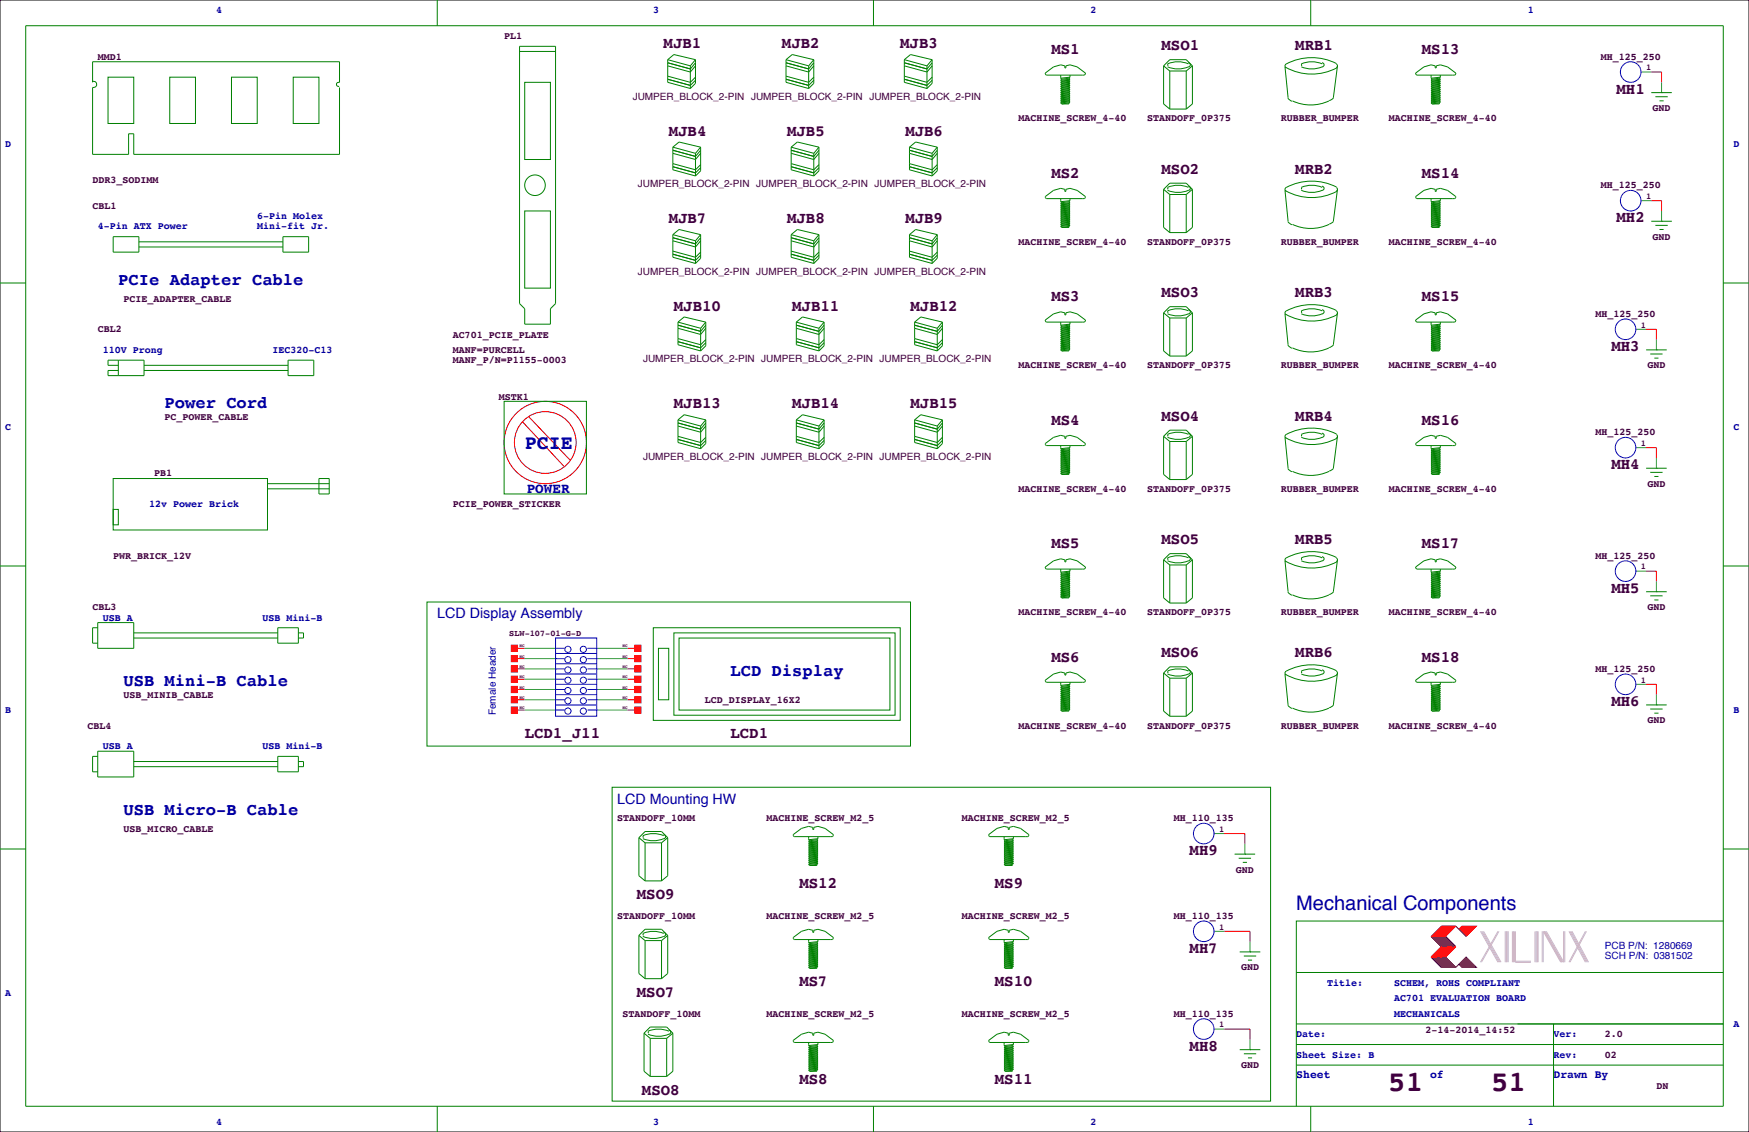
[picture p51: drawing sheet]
<svg xmlns="http://www.w3.org/2000/svg" width="432mm" height="279mm" viewBox="0 0 432 279" stroke-linecap="round" stroke-linejoin="round" font-family="sans-serif">
<defs><g id="words">
<g font-size="7.1" fill="#400040">
<text x="342.8" y="269.3">51</text>
<text x="368.2" y="269.3">51</text>
</g>
<g font-size="4.9" fill="#0000a0">
<text x="129.5" y="110.8">PCIE</text>
<text x="320" y="224.6">Mechanical Components</text>
</g>
<g font-size="4.2" fill="#0000a0">
<text x="29.2" y="70.3">PCIe Adapter Cable</text>
<text x="40.6" y="100.7">Power Cord</text>
<text x="180.3" y="166.8">LCD Display</text>
<text x="30.5" y="169.3">USB Mini-B Cable</text>
<text x="30.5" y="201.1">USB Micro-B Cable</text>
</g>
<g font-size="3.9" fill="#400040">
<text x="163.8" y="11.9">MJB1</text>
<text x="193" y="11.9">MJB2</text>
<text x="222.2" y="11.9">MJB3</text>
<text x="259.6" y="13.4">MS1</text>
<text x="286.8" y="12.4">MSO1</text>
<text x="319.8" y="12.4">MRB1</text>
<text x="351" y="13.4">MS13</text>
<text x="399.1" y="23.1">MH1</text>
<text x="165.1" y="33.5">MJB4</text>
<text x="194.3" y="33.5">MJB5</text>
<text x="223.5" y="33.5">MJB6</text>
<text x="259.6" y="43.9">MS2</text>
<text x="286.8" y="42.9">MSO2</text>
<text x="319.8" y="42.9">MRB2</text>
<text x="351" y="43.9">MS14</text>
<text x="165.1" y="55.1">MJB7</text>
<text x="194.3" y="55.1">MJB8</text>
<text x="223.5" y="55.1">MJB9</text>
<text x="399.1" y="54.8">MH2</text>
<text x="166.4" y="76.7">MJB10</text>
<text x="195.6" y="76.7">MJB11</text>
<text x="224.8" y="76.7">MJB12</text>
<text x="259.6" y="74.4">MS3</text>
<text x="286.8" y="73.4">MSO3</text>
<text x="319.8" y="73.4">MRB3</text>
<text x="351" y="74.4">MS15</text>
<text x="397.8" y="86.6">MH3</text>
<text x="166.4" y="100.8">MJB13</text>
<text x="195.6" y="100.8">MJB14</text>
<text x="224.8" y="100.8">MJB15</text>
<text x="259.6" y="104.9">MS4</text>
<text x="286.8" y="103.9">MSO4</text>
<text x="319.8" y="103.9">MRB4</text>
<text x="351" y="104.9">MS16</text>
<text x="397.8" y="115.8">MH4</text>
<text x="259.6" y="135.4">MS5</text>
<text x="286.8" y="134.3">MSO5</text>
<text x="319.8" y="134.3">MRB5</text>
<text x="351" y="135.4">MS17</text>
<text x="397.8" y="146.3">MH5</text>
<text x="259.6" y="163.3">MS6</text>
<text x="286.8" y="162.3">MSO6</text>
<text x="319.8" y="162.3">MRB6</text>
<text x="351" y="163.3">MS18</text>
<text x="397.8" y="174.2">MH6</text>
<text x="129.5" y="182.1">LCD1_J11</text>
<text x="180.3" y="182.1">LCD1</text>
<text x="293.7" y="211">MH9</text>
<text x="157.2" y="222">MSO9</text>
<text x="197.4" y="219.2">MS12</text>
<text x="245.6" y="219.2">MS9</text>
<text x="293.7" y="235.2">MH7</text>
<text x="197.4" y="243.3">MS7</text>
<text x="245.6" y="243.3">MS10</text>
<text x="157.2" y="246.1">MSO7</text>
<text x="293.7" y="259.3">MH8</text>
<text x="197.4" y="267.4">MS8</text>
<text x="245.6" y="267.4">MS11</text>
<text x="158.5" y="270.2">MSO8</text>
</g>
<g font-size="3.5" fill="#0000a0">
<text x="130" y="121.7">POWER</text>
<text x="107.9" y="152.6">LCD Display Assembly</text>
<text x="152.4" y="198.3">LCD Mounting HW</text>
</g>
<g font-size="2.8" fill="#0000a0">
<text x="320" y="266.1">Sheet</text>
<text x="353.1" y="266.1">of</text>
<text x="383.5" y="266.1">Drawn By</text>
</g>
<g font-size="2.5" fill="#0000a0">
<text x="53.3" y="3.3">4</text>
<text x="161.3" y="3.3">3</text>
<text x="269.2" y="3.3">2</text>
<text x="377.2" y="3.3">1</text>
<text x="1.3" y="36.3">D</text>
<text x="428" y="36.3">D</text>
<text x="24.1" y="56.6">4-Pin ATX Power</text>
<text x="63.5" y="54.1">6-Pin Molex</text>
<text x="63.5" y="56.6">Mini-fit Jr.</text>
<text x="25.4" y="87.1">110V Prong</text>
<text x="67.3" y="87.1">IEC320-C13</text>
<text x="1.3" y="106.2">C</text>
<text x="428" y="106.2">C</text>
<text x="36.8" y="125.2">12v Power Brick</text>
<text x="25.4" y="153.2">USB A</text>
<text x="64.8" y="153.2">USB Mini-B</text>
<text x="1.3" y="176">B</text>
<text x="122.5" y="176.5" transform="rotate(-90 122.5 176.5)">Female Header</text>
<text x="428" y="176">B</text>
<text x="25.4" y="184.9">USB A</text>
<text x="64.8" y="184.9">USB Mini-B</text>
<text x="396.2" y="236.8">SCH P/N: 0381502</text>
<text x="396.2" y="234.2">PCB P/N: 1280669</text>
<text x="1.3" y="245.9">A</text>
<text x="327.7" y="243.3">Title:</text>
<text x="344.2" y="243.3">SCHEM, ROHS COMPLIANT</text>
<text x="344.2" y="247.1">AC701 EVALUATION BOARD</text>
<text x="344.2" y="251">MECHANICALS</text>
<text x="320" y="256">Date:</text>
<text x="383.5" y="256">Ver:</text>
<text x="428" y="253.5">A</text>
<text x="320" y="261.1">Sheet Size: B</text>
<text x="383.5" y="261.1">Rev:</text>
<text x="53.3" y="277.6">4</text>
<text x="161.3" y="277.6">3</text>
<text x="269.2" y="277.6">2</text>
<text x="377.2" y="277.6">1</text>
</g>
<g font-size="2.5" fill="#400040">
<text x="124.5" y="9.7">PL1</text>
<text x="24.1" y="14.7">MMD1</text>
<text x="395.2" y="14.7">MH_125_250</text>
<text x="156.2" y="24.7">JUMPER_BLOCK_2-PIN JUMPER_BLOCK_2-PIN JUMPER_BLOCK_2-PIN</text>
<text x="251.5" y="30">MACHINE_SCREW_4-40</text>
<text x="283.2" y="30">STANDOFF_0P375</text>
<text x="316.2" y="30">RUBBER_BUMPER</text>
<text x="342.9" y="30">MACHINE_SCREW_4-40</text>
<text x="408" y="27.4">GND</text>
<text x="22.9" y="45.2">DDR3_SODIMM</text>
<text x="157.5" y="46.3">JUMPER_BLOCK_2-PIN JUMPER_BLOCK_2-PIN JUMPER_BLOCK_2-PIN</text>
<text x="395.2" y="46.5">MH_125_250</text>
<text x="22.9" y="51.6">CBL1</text>
<text x="408" y="59.2">GND</text>
<text x="251.5" y="60.5">MACHINE_SCREW_4-40</text>
<text x="283.2" y="60.5">STANDOFF_0P375</text>
<text x="316.2" y="60.5">RUBBER_BUMPER</text>
<text x="342.9" y="60.5">MACHINE_SCREW_4-40</text>
<text x="157.5" y="67.8">JUMPER_BLOCK_2-PIN JUMPER_BLOCK_2-PIN JUMPER_BLOCK_2-PIN</text>
<text x="30.5" y="74.4">PCIE_ADAPTER_CABLE</text>
<text x="24.1" y="82">CBL2</text>
<text x="111.8" y="83.3">AC701_PCIE_PLATE</text>
<text x="393.9" y="78.2">MH_125_250</text>
<text x="111.8" y="87.1">MANF=PURCELL</text>
<text x="111.8" y="89.7">MANF_P/N=P1155-0003</text>
<text x="158.7" y="89.4">JUMPER_BLOCK_2-PIN JUMPER_BLOCK_2-PIN JUMPER_BLOCK_2-PIN</text>
<text x="251.5" y="90.9">MACHINE_SCREW_4-40</text>
<text x="283.2" y="90.9">STANDOFF_0P375</text>
<text x="316.2" y="90.9">RUBBER_BUMPER</text>
<text x="342.9" y="90.9">MACHINE_SCREW_4-40</text>
<text x="406.7" y="90.9">GND</text>
<text x="123.2" y="98.8">MSTK1</text>
<text x="40.6" y="103.6">PC_POWER_CABLE</text>
<text x="393.9" y="107.4">MH_125_250</text>
<text x="158.7" y="113.6">JUMPER_BLOCK_2-PIN JUMPER_BLOCK_2-PIN JUMPER_BLOCK_2-PIN</text>
<text x="38.1" y="117.6">PB1</text>
<text x="111.8" y="125.2">PCIE_POWER_STICKER</text>
<text x="251.5" y="121.4">MACHINE_SCREW_4-40</text>
<text x="283.2" y="121.4">STANDOFF_0P375</text>
<text x="316.2" y="121.4">RUBBER_BUMPER</text>
<text x="342.9" y="121.4">MACHINE_SCREW_4-40</text>
<text x="406.7" y="120.1">GND</text>
<text x="27.9" y="137.9">PWR_BRICK_12V</text>
<text x="393.9" y="137.9">MH_125_250</text>
<text x="22.9" y="150.6">CBL3</text>
<text x="251.5" y="151.9">MACHINE_SCREW_4-40</text>
<text x="283.2" y="151.9">STANDOFF_0P375</text>
<text x="316.2" y="151.9">RUBBER_BUMPER</text>
<text x="342.9" y="151.9">MACHINE_SCREW_4-40</text>
<text x="406.7" y="150.6">GND</text>
<text x="393.9" y="165.9">MH_125_250</text>
<text x="30.5" y="172.2">USB_MINIB_CABLE</text>
<text x="174" y="173.5">LCD_DISPLAY_16X2</text>
<text x="21.6" y="179.8">CBL4</text>
<text x="251.5" y="179.8">MACHINE_SCREW_4-40</text>
<text x="283.2" y="179.8">STANDOFF_0P375</text>
<text x="316.2" y="179.8">RUBBER_BUMPER</text>
<text x="342.9" y="179.8">MACHINE_SCREW_4-40</text>
<text x="406.7" y="178.6">GND</text>
<text x="152.4" y="202.7">STANDOFF_10MM</text>
<text x="189.2" y="202.7">MACHINE_SCREW_M2_5</text>
<text x="237.5" y="202.7">MACHINE_SCREW_M2_5</text>
<text x="289.8" y="202.7">MH_110_135</text>
<text x="30.5" y="205.2">USB_MICRO_CABLE</text>
<text x="305.1" y="215.4">GND</text>
<text x="152.4" y="226.8">STANDOFF_10MM</text>
<text x="189.2" y="226.8">MACHINE_SCREW_M2_5</text>
<text x="237.5" y="226.8">MACHINE_SCREW_M2_5</text>
<text x="289.8" y="226.8">MH_110_135</text>
<text x="306.4" y="239.5">GND</text>
<text x="153.7" y="251">STANDOFF_10MM</text>
<text x="189.2" y="251">MACHINE_SCREW_M2_5</text>
<text x="237.5" y="251">MACHINE_SCREW_M2_5</text>
<text x="289.8" y="251">MH_110_135</text>
<text x="351.9" y="255">2-14-2014_14:52</text>
<text x="396.2" y="256">2.0</text>
<text x="306.4" y="263.7">GND</text>
<text x="396.2" y="261.1">02</text>
<text x="408.9" y="268.7">DN</text>
</g>
<g font-size="2.1" fill="#400040">
<text x="406.4" y="17.3">1</text>
<text x="406.4" y="49.1">1</text>
<text x="405.1" y="80.8">1</text>
<text x="405.1" y="110.1">1</text>
<text x="405.1" y="140.5">1</text>
<text x="125.7" y="157">SLW-107-01-G-D</text>
<text x="405.1" y="168.5">1</text>
<text x="301" y="205.3">1</text>
<text x="301" y="229.4">1</text>
<text x="301" y="253.6">1</text>
</g>
<g font-size="1.1" fill="#400040">
<text x="128.3" y="159.8">NC</text>
<text x="153.7" y="159.8">NC</text>
<text x="128.3" y="162.3">NC</text>
<text x="128.3" y="164.9">NC</text>
<text x="128.3" y="167.4">NC</text>
<text x="153.7" y="162.3">NC</text>
<text x="153.7" y="164.9">NC</text>
<text x="153.7" y="167.4">NC</text>
<text x="128.3" y="170">NC</text>
<text x="128.3" y="172.5">NC</text>
<text x="153.7" y="170">NC</text>
<text x="153.7" y="172.5">NC</text>
<text x="128.3" y="175">NC</text>
<text x="153.7" y="175">NC</text>
</g>
</g></defs>
<path d="M0 0h431.8v279.4h-431.8z" fill="none" stroke="#000" stroke-width=".25"/>
<g fill="none" stroke="#008000" stroke-width=".25">
<path d="M6.3 6.4h419.1v266.6h-419.1zM26.7 19.1h6.3v11.4h-6.3zM41.9 19.1h6.4v11.4h-6.4zM57.1 19.1h6.4v11.4h-6.4zM72.4 19.1h6.3v11.4h-6.3zM107.9 0v6.4M128.3 12.7h8.9M128.3 11.4h8.9v63.5l-1.3 1.3v3.8h-6.4v-3.8l-1.2-1.3zM164.8 18.8l5.6 1.5 1.3-1.2M164.8 19.6l5.6 1.5 1.3-1.3M164.8 16.3l5.6 1.5 1.3-1.5M164.8 14.7v5.6l5.6 1.5"/>
<path d="M164.8 15.5l5.6 1.5 1.3-1.5M164.8 14.7l5.6 1.6M164.8 14.7l1.6-1.2 5.3 1.2M170.4 16.3v5.5M171.7 14.7v5.9l-1.3 1.2M171.7 14.7l-1.3 1.6M194.1 18.8l5.5 1.5 1.3-1.2M194.1 19.6l5.5 1.5 1.3-1.3M194.1 16.3l5.5 1.5 1.3-1.5M194.1 14.7v5.6l5.5 1.5M194.1 15.5l5.5 1.5 1.3-1.5M194.1 14.7l5.5 1.6"/>
<path d="M194.1 14.7l1.5-1.2 5.3 1.2M199.6 16.3v5.5M200.9 14.7v5.9l-1.3 1.2M200.9 14.7l-1.3 1.6M215.6 0v6.4M223.3 18.8l5.6 1.5 1.2-1.2M223.3 19.6l5.6 1.5 1.2-1.3M223.3 16.3l5.6 1.5 1.2-1.5M223.3 14.7v5.6l5.6 1.5M223.3 15.5l5.6 1.5 1.2-1.5M223.3 14.7l5.6 1.6M223.3 14.7l1.5-1.2 5.3 1.2"/>
<path d="M228.9 16.3v5.5M230.1 14.7v5.9l-1.2 1.2M230.1 14.7l-1.2 1.6M258.1 18l2-1.5 1.8-.5 1 .3v.5h.2v-.5l1.1-.3 1.7 .5 2.1 1.5v.3l-.3 .2h-9.4zM261.9 19.8l.2 .3M261.9 19.3l.2 .3M261.9 18.5v.8M262.1 19.6l-.2 .2M263.9 19.8l-1.8 .3M263.9 19.8l.3 .3M263.9 19.3l-1.8 .3M263.9 19.3l.3 .3"/>
<path d="M264.2 19.6l-.3 .2M264.2 19.1l-.3 .2M264.2 18.5v.6M264.2 19.6l-2.3 .2M264.2 19.1l-2.3 .2M287.3 16.3v9.4l1.5 1.2M287.3 16.3l1.5-1.6h4.1l1.5 1.6M287.3 16.3l1.5 1.2M288.2 16.5a6.6 6.6 0 0 0 5.2 0M288.2 15.8a6.6 6.6 0 0 1 5.2 0M288.4 15.8v.4M288.8 17.5v9.4"/>
<path d="M288.8 17.5h4.1M292.9 17.5v9.4M293.4 15.5a.51 .51 0 0 1 .5 .5 .51 .51 0 0 1-.5 .5M294.4 16.3v9.4l-1.5 1.2M294.4 16.3l-1.5 1.2M317.2 16.5l.8 7.6M317.4 16.6a13.2 13.2 0 0 0 12.7 .1M317.5 15.8l-.3 .5 .3 .4M321.3 16.5a6.6 6.6 0 0 0 5.1 0M321.3 15.8a6.6 6.6 0 0 1 5.1 0M321.4 15.8v.4M323.6 0v6.4"/>
<path d="M326.4 15.5a.51 .51 0 0 1 .5 .5 .51 .51 0 0 1-.5 .5M329.9 15.8l.3 .5-.3 .4M330 15.7a13.5 13.5 0 0 0-12.5 .1M330.2 16.3l-1 7.8M349.5 18l2-1.5 1.8-.5 1 .3v.5h.3v-.5l1-.3 1.8 .5 2 1.5v.3l-.2 .2h-9.4zM353.3 19.8l.3 .3M353.3 19.3l.3 .3M353.3 18.5v.8M353.6 19.6l-.3 .2M355.3 19.8l-1.7 .3M355.3 19.8l.3 .3M355.3 19.3l-1.7 .3"/>
<path d="M355.3 19.3l.3 .3M355.6 19.6l-.3 .2M355.6 19.1l-.3 .2M355.6 18.5v.6M355.6 19.6l-2.3 .2M355.6 19.1l-2.3 .2M22.8 20.1a.76 .76 0 0 1 1.1 .7 .76 .76 0 0 1-1 .8M22.9 21.6v16.5h8.8v-5.1h1.3v5.1h50.8v-16.5M22.9 20.3v-5.1h60.9v5.1M83.8 20.4a.51 .51 0 0 0-.7 .4 .51 .51 0 0 0 .6 .5M129.5 20.3h6.4v19.1h-6.4zM166.1 36.3v5.6l5.6 1.5"/>
<path d="M166.1 37.8l5.6 1.6 1.3-1.6M166.1 37.1l5.6 1.5 1.3-1.5M166.1 36.3l5.6 1.5M166.1 36.3l1.5-1.2 5.4 1.2M171.7 37.8v5.6M173 36.3v5.9l-1.3 1.2M173 36.3l-1.3 1.5M195.3 36.3v5.6l5.6 1.5M195.3 37.8l5.6 1.6 1.3-1.6M195.3 37.1l5.6 1.5 1.3-1.5M195.3 36.3l5.6 1.5M195.3 36.3l1.5-1.2 5.4 1.2"/>
<path d="M200.9 37.8v5.6M202.2 36.3v5.9l-1.3 1.2M202.2 36.3l-1.3 1.5M224.5 36.3v5.6l5.6 1.5M224.5 37.8l5.6 1.6 1.3-1.6M224.5 37.1l5.6 1.5 1.3-1.5M224.5 36.3l5.6 1.5M224.5 36.3l1.6-1.2 5.3 1.2M230.1 37.8v5.6M231.4 36.3v5.9l-1.3 1.2M231.4 36.3l-1.3 1.5M261.9 22.4l.2 .2"/>
<path d="M261.9 25.4l.2 .3M261.9 22.9l.2 .2M261.9 24.9l.2 .2M261.9 24.4l.2 .2M261.9 21.8l.2 .3M261.9 23.9l.2 .2M261.9 21.3l.2 .3M261.9 23.4l.2 .2M261.9 20.8l.2 .3M261.9 20.3l.2 .3M262.1 20.1l-.2 .2M262.1 21.6l-.2 .2"/>
<path d="M262.1 25.1l-.2 .3M262.1 24.6l-.2 .3M262.1 24.1l-.2 .3M262.1 23.6l-.2 .3M262.1 23.1l-.2 .3M262.1 22.6l-.2 .3M262.1 22.1l-.2 .3M262.1 21.1l-.2 .2M262.1 20.6l-.2 .2M263.9 25.4v.3h-1.8M263.9 25.4l-1.8 .3M263.9 24.9l-1.8 .2"/>
<path d="M263.9 24.9l.3 .2M263.9 24.4l-1.8 .2M263.9 24.4l.3 .2M263.9 23.9l-1.8 .2M263.9 23.9l.3 .2M263.9 23.4l-1.8 .2M263.9 23.4l.3 .2M263.9 22.9l-1.8 .2M263.9 22.9l.3 .2M263.9 22.4l-1.8 .2M263.9 22.4l.3 .2M263.9 21.8l-1.8 .3"/>
<path d="M263.9 21.8l.3 .3M263.9 21.3l-1.8 .3M263.9 21.3l.3 .3M263.9 20.8l-1.8 .3M263.9 20.8l.3 .3M263.9 20.3l-1.8 .3M263.9 20.3l.3 .3M264.2 24.6l-.3 .3M264.2 25.1l-2.3 .3M264.2 25.1l-.3 .3M264.2 23.1l-.3 .3M264.2 24.6l-2.3 .3"/>
<path d="M264.2 22.6l-.3 .3M264.2 24.1l-2.3 .3M264.2 24.1l-.3 .3M264.2 22.1l-.3 .3M264.2 23.6l-2.3 .3M264.2 23.6l-.3 .3M264.2 21.6l-.3 .2M264.2 23.1l-2.3 .3M264.2 21.1l-.3 .2M264.2 22.6l-2.3 .3M264.2 20.6l-.3 .2M264.2 22.1l-2.3 .3"/>
<path d="M264.2 20.1l-.3 .2M264.2 21.6l-2.3 .2M264.2 21.1l-2.3 .2M264.2 20.1l-2.3 .2M264.2 20.6l-2.3 .2M288.8 26.9h4.1M317.9 24.2l1.1 .8M319.1 24.9a10.7 10.7 0 0 0 9 0M329.2 24.2l-1 .6M353.3 25.4l.3 .3M353.3 22.9l.3 .2M353.3 24.9l.3 .2"/>
<path d="M353.3 22.4l.3 .2M353.3 24.4l.3 .2M353.3 21.8l.3 .3M353.3 23.9l.3 .2M353.3 21.3l.3 .3M353.3 23.4l.3 .2M353.3 20.8l.3 .3M353.3 20.3l.3 .3M353.6 25.1l-.3 .3M353.6 24.6l-.3 .3M353.6 24.1l-.3 .3M353.6 23.6l-.3 .3"/>
<path d="M353.6 23.1l-.3 .3M353.6 22.6l-.3 .3M353.6 22.1l-.3 .3M353.6 21.6l-.3 .2M353.6 21.1l-.3 .2M353.6 20.1l-.3 .2M353.6 20.6l-.3 .2M355.3 25.4v.3h-1.7M355.3 25.4l-1.7 .3M355.3 24.9l-1.7 .2M355.3 24.9l.3 .2M355.3 24.4l-1.7 .2"/>
<path d="M355.3 24.4l.3 .2M355.3 23.9l-1.7 .2M355.3 23.9l.3 .2M355.3 23.4l-1.7 .2M355.3 23.4l.3 .2M355.3 22.9l-1.7 .2M355.3 22.9l.3 .2M355.3 22.4l-1.7 .2M355.3 22.4l.3 .2M355.3 21.8l-1.7 .3M355.3 21.8l.3 .3M355.3 21.3l-1.7 .3"/>
<path d="M355.3 21.3l.3 .3M355.3 20.8l-1.7 .3M355.3 20.8l.3 .3M355.3 20.3l-1.7 .3M355.3 20.3l.3 .3M355.6 25.1l-2.3 .3M355.6 25.1l-.3 .3M355.6 23.1l-.3 .3M355.6 24.6l-2.3 .3M355.6 24.6l-.3 .3M355.6 22.6l-.3 .3M355.6 24.1l-2.3 .3"/>
<path d="M355.6 24.1l-.3 .3M355.6 22.1l-.3 .3M355.6 23.6l-2.3 .3M355.6 23.6l-.3 .3M355.6 21.6l-.3 .2M355.6 23.1l-2.3 .3M355.6 21.1l-.3 .2M355.6 22.6l-2.3 .3M355.6 20.6l-.3 .2M355.6 22.1l-2.3 .3M355.6 20.1l-.3 .2M355.6 21.6l-2.3 .2"/>
<path d="M355.6 21.1l-2.3 .2M355.6 20.1l-2.3 .2M355.6 20.6l-2.3 .2M407.7 22.9h5M408.7 23.9h3M409.7 24.9h1M410.2 22.9h.1M27.9 58.4h6.4v3.8h-6.4zM34.3 59.7h35.5M69.8 58.4h6.4v3.8h-6.4zM129.5 52.1h6.4v19h-6.4zM166.1 59.4l5.6 1.6 1.3-1.6"/>
<path d="M166.1 57.9v5.6l5.6 1.5M166.1 58.7l5.6 1.5 1.3-1.5M166.1 57.9l5.6 1.5M166.1 57.9l1.5-1.3 5.4 1.3M166.1 40.4l5.6 1.5 1.3-1.3M166.1 41.1l5.6 1.6 1.3-1.3M171.7 59.4v5.6M173 57.9v5.9l-1.3 1.2M173 57.9l-1.3 1.5M195.3 59.4l5.6 1.6 1.3-1.6M195.3 57.9v5.6l5.6 1.5M195.3 58.7l5.6 1.5 1.3-1.5"/>
<path d="M195.3 57.9l5.6 1.5M195.3 57.9l1.5-1.3 5.4 1.3M195.3 40.4l5.6 1.5 1.3-1.3M195.3 41.1l5.6 1.6 1.3-1.3M200.9 59.4v5.6M202.2 57.9v5.9l-1.3 1.2M202.2 57.9l-1.3 1.5M224.5 59.4l5.6 1.6 1.3-1.6M224.5 57.9v5.6l5.6 1.5M224.5 58.7l5.6 1.5 1.3-1.5M224.5 57.9l5.6 1.5M224.5 57.9l1.6-1.3 5.3 1.3"/>
<path d="M224.5 40.4l5.6 1.5 1.3-1.3M224.5 41.1l5.6 1.6 1.3-1.3M230.1 59.4v5.6M231.4 57.9v5.9l-1.3 1.2M231.4 57.9l-1.3 1.5M258.1 48.5l2-1.5 1.8-.5 1 .2v.5h.2v-.5l1.1-.2 1.7 .5 2.1 1.5v.3l-.3 .2h-9.4zM261.9 52.8l.2 .3M261.9 49v.8M261.9 55.9l.2 .2M261.9 53.3l.2 .3M261.9 55.4l.2 .2M261.9 54.9l.2 .2"/>
<path d="M261.9 52.3l.2 .3M261.9 54.4l.2 .2M261.9 51.8l.2 .3M261.9 53.8l.2 .3M261.9 51.3l.2 .3M261.9 50.8l.2 .3M261.9 50.3l.2 .2M261.9 49.8l.2 .2M262.1 50l-.2 .3M262.1 55.1l-.2 .3M262.1 55.6l-.2 .3M262.1 54.6l-.2 .3"/>
<path d="M262.1 54.1l-.2 .3M262.1 53.6l-.2 .2M262.1 53.1l-.2 .2M262.1 52.6l-.2 .2M262.1 52.1l-.2 .2M262.1 51.6l-.2 .2M262.1 50.5l-.2 .3M262.1 51.1l-.2 .2M263.9 55.9v.2h-1.8M263.9 54.9l.3 .2M263.9 55.9l-1.8 .2M263.9 55.4l-1.8 .2"/>
<path d="M263.9 55.4l.3 .2M263.9 54.9l-1.8 .2M263.9 54.4l-1.8 .2M263.9 54.4l.3 .2M263.9 53.8l-1.8 .3M263.9 53.8l.3 .3M263.9 53.3l-1.8 .3M263.9 53.3l.3 .3M263.9 52.8l-1.8 .3M263.9 52.8l.3 .3M263.9 52.3l-1.8 .3M263.9 52.3l.3 .3"/>
<path d="M263.9 51.8l-1.8 .3M263.9 51.8l.3 .3M263.9 51.3l-1.8 .3M263.9 51.3l.3 .3M263.9 50.8l-1.8 .3M263.9 50.3l-1.8 .2M263.9 50.3l.3 .2M263.9 49.8l-1.8 .2M263.9 49.8l.3 .2M263.9 50.8l.3 .3M264.2 53.1l-.3 .2M264.2 49v.5"/>
<path d="M264.2 55.6l-2.3 .3M264.2 55.6l-.3 .3M264.2 53.6l-.3 .2M264.2 55.1l-2.3 .3M264.2 55.1l-.3 .3M264.2 54.6l-2.3 .3M264.2 54.6l-.3 .3M264.2 52.6l-.3 .2M264.2 54.1l-2.3 .3M264.2 54.1l-.3 .3M264.2 52.1l-.3 .2M264.2 53.6l-2.3 .2"/>
<path d="M264.2 51.6l-.3 .2M264.2 53.1l-2.3 .2M264.2 51.1l-.3 .2M264.2 52.6l-2.3 .2M264.2 50.5l-.3 .3M264.2 52.1l-2.3 .2M264.2 50l-.3 .3M264.2 51.6l-2.3 .2M264.2 49.5l-.3 .3M264.2 50.5l-2.3 .3M264.2 51.1l-2.3 .2M264.2 50l-2.3 .3"/>
<path d="M264.2 49.5l-2.3 .3M287.3 46.7v9.4l1.5 1.3M287.3 46.7l1.5-1.5h4.1l1.5 1.5M287.3 46.7l1.5 1.3M288.2 47a6.6 6.6 0 0 0 5.2 0M288.2 46.2a6.6 6.6 0 0 1 5.2 0M288.4 46.3v.4M288.8 48v9.4M288.8 57.4h4.1M288.8 48h4.1M292.9 48v9.4M293.4 46a.51 .51 0 0 1 .5 .5 .51 .51 0 0 1-.5 .5"/>
<path d="M294.4 46.7v9.4l-1.5 1.3M294.4 46.7l-1.5 1.3M317.2 47l.8 7.6M317.4 47.1a13.2 13.2 0 0 0 12.7 .1M317.5 46.3l-.3 .4 .3 .5M317.9 54.7l1.1 .8M319.1 55.4a10.7 10.7 0 0 0 9 0M321.3 47a6.6 6.6 0 0 0 5.1 0M321.3 46.2a6.6 6.6 0 0 1 5.1 0M321.4 46.3v.4M326.4 46a.51 .51 0 0 1 .5 .5 .51 .51 0 0 1-.5 .5M329.2 54.6l-1 .7"/>
<path d="M329.9 46.3l.3 .4-.3 .5M330 46.2a13.5 13.5 0 0 0-12.5 .1M330.2 46.7l-1 7.9M349.5 48.5l2-1.5 1.8-.5 1 .2v.5h.3v-.5l1-.2 1.8 .5 2 1.5v.3l-.2 .2h-9.4zM353.3 49v.8M353.3 55.9l.3 .2M353.3 53.3l.3 .3M353.3 55.4l.3 .2M353.3 52.8l.3 .3M353.3 54.9l.3 .2M353.3 52.3l.3 .3M353.3 54.4l.3 .2"/>
<path d="M353.3 51.8l.3 .3M353.3 53.8l.3 .3M353.3 51.3l.3 .3M353.3 50.8l.3 .3M353.3 50.3l.3 .2M353.3 49.8l.3 .2M353.6 55.6l-.3 .3M353.6 55.1l-.3 .3M353.6 54.6l-.3 .3M353.6 54.1l-.3 .3M353.6 53.6l-.3 .2M353.6 53.1l-.3 .2"/>
<path d="M353.6 52.6l-.3 .2M353.6 52.1l-.3 .2M353.6 51.6l-.3 .2M353.6 50.5l-.3 .3M353.6 50l-.3 .3M353.6 51.1l-.3 .2M355.3 55.9v.2h-1.7M355.3 55.9l-1.7 .2M355.3 55.4l-1.7 .2M355.3 55.4l.3 .2M355.3 54.9l-1.7 .2M355.3 54.9l.3 .2"/>
<path d="M355.3 54.4l-1.7 .2M355.3 54.4l.3 .2M355.3 53.8l-1.7 .3M355.3 53.8l.3 .3M355.3 53.3l-1.7 .3M355.3 53.3l.3 .3M355.3 52.8l-1.7 .3M355.3 52.8l.3 .3M355.3 52.3l-1.7 .3M355.3 52.3l.3 .3M355.3 51.8l-1.7 .3M355.3 51.8l.3 .3"/>
<path d="M355.3 51.3l-1.7 .3M355.3 51.3l.3 .3M355.3 50.8l-1.7 .3M355.3 50.3l-1.7 .2M355.3 50.3l.3 .2M355.3 49.8l-1.7 .2M355.3 49.8l.3 .2M355.3 50.8l.3 .3M355.6 49v.5M355.6 55.6l-2.3 .3M355.6 55.6l-.3 .3M355.6 53.6l-.3 .2"/>
<path d="M355.6 55.1l-2.3 .3M355.6 55.1l-.3 .3M355.6 53.1l-.3 .2M355.6 54.6l-2.3 .3M355.6 54.6l-.3 .3M355.6 52.6l-.3 .2M355.6 54.1l-2.3 .3M355.6 54.1l-.3 .3M355.6 52.1l-.3 .2M355.6 53.6l-2.3 .2M355.6 51.6l-.3 .2M355.6 53.1l-2.3 .2"/>
<path d="M355.6 51.1l-.3 .2M355.6 52.6l-2.3 .2M355.6 50.5l-.3 .3M355.6 52.1l-2.3 .2M355.6 50l-.3 .3M355.6 51.6l-2.3 .2M355.6 49.5l-.3 .3M355.6 50.5l-2.3 .3M355.6 51.1l-2.3 .2M355.6 50l-2.3 .3M355.6 49.5l-2.3 .3M407.7 54.6h5"/>
<path d="M408.7 55.6h3M409.7 56.6h1M410.2 54.6h.1M0 69.8h6.3M34.3 61h35.5M166.1 62l5.6 1.5 1.3-1.3M166.1 62.7l5.6 1.6 1.3-1.3M167.4 79.5v5.6l5.6 1.5M167.4 79.5l5.6 1.5M167.4 79.5l1.5-1.3 5.3 1.3M174.2 79.5v5.8l-1.2 1.3M174.2 79.5l-1.2 1.5"/>
<path d="M195.3 62l5.6 1.5 1.3-1.3M195.3 62.7l5.6 1.6 1.3-1.3M196.6 79.5v5.6l5.6 1.5M196.6 79.5l5.6 1.5M196.6 79.5l1.5-1.3 5.4 1.3M203.5 79.5v5.8l-1.3 1.3M203.5 79.5l-1.3 1.5M224.5 62l5.6 1.5 1.3-1.3M224.5 62.7l5.6 1.6 1.3-1.3M225.8 79.5v5.6l5.6 1.5M225.8 79.5l5.6 1.5M225.8 79.5l1.5-1.3 5.4 1.3"/>
<path d="M232.7 79.5v5.8l-1.3 1.3M232.7 79.5l-1.3 1.5M258.1 79l2-1.5 1.8-.5 1 .2v.5h.2v-.5l1.1-.2 1.7 .5 2.1 1.5v.2l-.3 .3h-9.4zM261.9 79.5v.8M264.2 79.5v.5M287.3 77.2v9.4l1.5 1.3M287.3 77.2l1.5-1.5h4.1l1.5 1.5M287.3 77.2l1.5 1.3M288.2 77.5a6.6 6.6 0 0 0 5.2 0M288.2 76.7a6.6 6.6 0 0 1 5.2 0M288.4 76.8v.4M288.8 78.5v9.4"/>
<path d="M288.8 78.5h4.1M292.9 78.5v9.4M293.4 76.5a.51 .51 0 0 1 .5 .5 .51 .51 0 0 1-.5 .5M294.4 77.2v9.4l-1.5 1.3M294.4 77.2l-1.5 1.3M317.2 77.5l.8 7.6M317.4 77.6a13.2 13.2 0 0 0 12.7 .1M317.5 76.8l-.3 .4 .3 .5M321.3 77.5a6.6 6.6 0 0 0 5.1 0M321.3 76.7a6.6 6.6 0 0 1 5.1 0M321.4 76.8v.4M326.4 76.5a.51 .51 0 0 1 .5 .5 .51 .51 0 0 1-.5 .5"/>
<path d="M329.9 76.8l.3 .4-.3 .5M330 76.7a13.5 13.5 0 0 0-12.5 .1M330.2 77.2l-1 7.9M349.5 79l2-1.5 1.8-.5 1 .2v.5h.3v-.5l1-.2 1.8 .5 2 1.5v.2l-.2 .3h-9.4zM353.3 79.5v.8M355.6 79.5v.5M425.4 69.8h6.4M29.2 90.2h-2.5v-1.3h8.9v3.8h-8.9v-1.3h2.5M29.2 88.9v3.8M35.6 91.4h35.5M35.6 90.2h35.5M71.1 88.9h6.4v3.8h-6.4z"/>
<path d="M124.5 99.1h20.3v22.8h-20.3zM167.4 83.6l5.6 1.5 1.2-1.3M167.4 84.3l5.6 1.6 1.2-1.3M167.4 81l5.6 1.5 1.2-1.5M167.4 80.3l5.6 1.5 1.2-1.5M173 81v5.6M196.6 83.6l5.6 1.5 1.3-1.3M196.6 84.3l5.6 1.6 1.3-1.3M196.6 81l5.6 1.5 1.3-1.5M196.6 80.3l5.6 1.5 1.3-1.5M202.2 81v5.6M225.8 83.6l5.6 1.5 1.3-1.3"/>
<path d="M225.8 84.3l5.6 1.6 1.3-1.3M225.8 81l5.6 1.5 1.3-1.5M225.8 80.3l5.6 1.5 1.3-1.5M231.4 81v5.6M261.9 80.8l.2 .2M261.9 86.4l.2 .2M261.9 83.8l.2 .3M261.9 85.9l.2 .2M261.9 83.3l.2 .3M261.9 85.3l.2 .3M261.9 82.8l.2 .3M261.9 84.8l.2 .3"/>
<path d="M261.9 82.3l.2 .2M261.9 84.3l.2 .3M261.9 81.8l.2 .2M261.9 81.3l.2 .2M261.9 80.3l.2 .2M262.1 86.1l-.2 .3M262.1 85.6l-.2 .3M262.1 85.1l-.2 .2M262.1 84.6l-.2 .2M262.1 84.1l-.2 .2M262.1 83.6l-.2 .2M262.1 83.1l-.2 .2"/>
<path d="M262.1 82.5l-.2 .3M262.1 82l-.2 .3M262.1 81l-.2 .3M262.1 80.5l-.2 .3M262.1 81.5l-.2 .3M263.9 86.4v.2h-1.8M263.9 82.8l.3 .3M263.9 86.4l-1.8 .2M263.9 85.9l-1.8 .2M263.9 85.9l.3 .2M263.9 85.3l-1.8 .3M263.9 85.3l.3 .3"/>
<path d="M263.9 84.8l-1.8 .3M263.9 84.8l.3 .3M263.9 84.3l-1.8 .3M263.9 84.3l.3 .3M263.9 83.8l-1.8 .3M263.9 83.8l.3 .3M263.9 83.3l-1.8 .3M263.9 83.3l.3 .3M263.9 82.8l-1.8 .3M263.9 82.3l-1.8 .2M263.9 82.3l.3 .2M263.9 81.8l-1.8 .2"/>
<path d="M263.9 81.8l.3 .2M263.9 81.3l-1.8 .2M263.9 80.8l-1.8 .2M263.9 80.8l.3 .2M263.9 80.3l-1.8 .2M263.9 80.3l.3 .2M263.9 81.3l.3 .2M264.2 86.1l-2.3 .3M264.2 86.1l-.3 .3M264.2 84.1l-.3 .2M264.2 85.6l-2.3 .3M264.2 85.6l-.3 .3"/>
<path d="M264.2 83.6l-.3 .2M264.2 85.1l-2.3 .2M264.2 85.1l-.3 .2M264.2 83.1l-.3 .2M264.2 84.6l-2.3 .2M264.2 84.6l-.3 .2M264.2 82.5l-.3 .3M264.2 84.1l-2.3 .2M264.2 82l-.3 .3M264.2 83.6l-2.3 .2M264.2 81.5l-.3 .3M264.2 83.1l-2.3 .2"/>
<path d="M264.2 81l-.3 .3M264.2 82.5l-2.3 .3M264.2 80.5l-.3 .3M264.2 82l-2.3 .3M264.2 80l-.3 .3M264.2 81l-2.3 .3M264.2 81.5l-2.3 .3M264.2 80.5l-2.3 .3M264.2 80l-2.3 .3M288.8 87.9h4.1M317.9 85.2l1.1 .8M319.1 85.9a10.7 10.7 0 0 0 9 0"/>
<path d="M329.2 85.1l-1 .7M353.3 86.4l.3 .2M353.3 83.8l.3 .3M353.3 85.9l.3 .2M353.3 83.3l.3 .3M353.3 85.3l.3 .3M353.3 82.8l.3 .3M353.3 84.8l.3 .3M353.3 82.3l.3 .2M353.3 84.3l.3 .3M353.3 81.8l.3 .2M353.3 81.3l.3 .2"/>
<path d="M353.3 80.8l.3 .2M353.3 80.3l.3 .2M353.6 86.1l-.3 .3M353.6 85.6l-.3 .3M353.6 85.1l-.3 .2M353.6 84.6l-.3 .2M353.6 84.1l-.3 .2M353.6 83.6l-.3 .2M353.6 83.1l-.3 .2M353.6 82.5l-.3 .3M353.6 82l-.3 .3M353.6 81l-.3 .3"/>
<path d="M353.6 80.5l-.3 .3M353.6 81.5l-.3 .3M355.3 86.4v.2h-1.7M355.3 86.4l-1.7 .2M355.3 85.9l-1.7 .2M355.3 85.9l.3 .2M355.3 85.3l-1.7 .3M355.3 85.3l.3 .3M355.3 84.8l-1.7 .3M355.3 84.8l.3 .3M355.3 84.3l-1.7 .3M355.3 84.3l.3 .3"/>
<path d="M355.3 83.8l-1.7 .3M355.3 83.8l.3 .3M355.3 83.3l-1.7 .3M355.3 83.3l.3 .3M355.3 82.8l-1.7 .3M355.3 82.8l.3 .3M355.3 82.3l-1.7 .2M355.3 82.3l.3 .2M355.3 81.8l-1.7 .2M355.3 81.8l.3 .2M355.3 81.3l-1.7 .2M355.3 80.8l-1.7 .2"/>
<path d="M355.3 80.8l.3 .2M355.3 80.3l-1.7 .2M355.3 80.3l.3 .2M355.3 81.3l.3 .2M355.6 86.1l-2.3 .3M355.6 86.1l-.3 .3M355.6 84.1l-.3 .2M355.6 85.6l-2.3 .3M355.6 85.6l-.3 .3M355.6 83.6l-.3 .2M355.6 85.1l-2.3 .2M355.6 85.1l-.3 .2"/>
<path d="M355.6 83.1l-.3 .2M355.6 84.6l-2.3 .2M355.6 84.6l-.3 .2M355.6 82.5l-.3 .3M355.6 84.1l-2.3 .2M355.6 82l-.3 .3M355.6 83.6l-2.3 .2M355.6 81.5l-.3 .3M355.6 83.1l-2.3 .2M355.6 81l-.3 .3M355.6 82.5l-2.3 .3M355.6 80.5l-.3 .3"/>
<path d="M355.6 82l-2.3 .3M355.6 80l-.3 .3M355.6 81l-2.3 .3M355.6 81.5l-2.3 .3M355.6 80.5l-2.3 .3M355.6 80l-2.3 .3M406.4 86.4h5.1M407.4 87.4h3.1M408.4 88.4h1M408.9 86.4h.1M27.9 118.1h38.1v12.7h-38.1zM66 119.4h15.3"/>
<path d="M78.7 118.1h2.6v3.8h-2.6zM132.1 109.2h.1M147.3 111.8h.1M167.4 107.7l5.6 1.5 1.2-1.3M167.4 108.5l5.6 1.5 1.2-1.3M167.4 105.2l5.6 1.5 1.2-1.5M167.4 103.6v5.6l5.6 1.5M167.4 104.4l5.6 1.5 1.2-1.5M167.4 103.6l5.6 1.6M167.4 103.6l1.5-1.2 5.3 1.2M173 105.2v5.5M174.2 103.6v5.9l-1.2 1.2"/>
<path d="M174.2 103.6l-1.2 1.6M196.6 107.7l5.6 1.5 1.3-1.3M196.6 108.5l5.6 1.5 1.3-1.3M196.6 105.2l5.6 1.5 1.3-1.5M196.6 103.6v5.6l5.6 1.5M196.6 104.4l5.6 1.5 1.3-1.5M196.6 103.6l5.6 1.6M196.6 103.6l1.5-1.2 5.4 1.2M202.2 105.2v5.5M203.5 103.6v5.9l-1.3 1.2M203.5 103.6l-1.3 1.6M225.8 107.7l5.6 1.5 1.3-1.3"/>
<path d="M225.8 108.5l5.6 1.5 1.3-1.3M225.8 105.2l5.6 1.5 1.3-1.5M225.8 103.6v5.6l5.6 1.5M225.8 104.4l5.6 1.5 1.3-1.5M225.8 103.6l5.6 1.6M225.8 103.6l1.5-1.2 5.4 1.2M231.4 105.2v5.5M232.7 103.6v5.9l-1.3 1.2M232.7 103.6l-1.3 1.6M258.1 109.5l2-1.6 1.8-.5 1 .3v.5h.2v-.5l1.1-.3 1.7 .5 2.1 1.6v.2l-.3 .3h-9.4zM261.9 110v.7M261.9 116.8l.2 .3"/>
<path d="M261.9 114.3l.2 .3M261.9 116.3l.2 .3M261.9 113.8l.2 .2M261.9 115.8l.2 .3M261.9 113.3l.2 .2M261.9 115.3l.2 .3M261.9 112.8l.2 .2M261.9 114.8l.2 .3M261.9 112.3l.2 .2M261.9 111.8l.2 .2M261.9 111.3l.2 .2M261.9 110.7l.2 .3"/>
<path d="M262.1 116.6l-.2 .2M262.1 115.1l-.2 .2M262.1 114.6l-.2 .2M262.1 114l-.2 .3M262.1 112.5l-.2 .3M262.1 111.5l-.2 .3M262.1 111l-.2 .3M262.1 112l-.2 .3M262.1 116.1l-.2 .2M262.1 115.6l-.2 .2M262.1 113.5l-.2 .3M262.1 113l-.2 .3"/>
<path d="M263.9 116.8v.3h-1.8M263.9 116.8l-1.8 .3M263.9 116.3l-1.8 .3M263.9 116.3l.3 .3M263.9 115.8l-1.8 .3M263.9 115.8l.3 .3M263.9 115.3l-1.8 .3M263.9 115.3l.3 .3M263.9 114.8l-1.8 .3M263.9 114.8l.3 .3M263.9 114.3l-1.8 .3M263.9 114.3l.3 .3"/>
<path d="M263.9 113.8l-1.8 .2M263.9 113.8l.3 .2M263.9 113.3l-1.8 .2M263.9 113.3l.3 .2M263.9 112.8l-1.8 .2M263.9 112.8l.3 .2M263.9 112.3l-1.8 .2M263.9 112.3l.3 .2M263.9 111.8l-1.8 .2M263.9 111.3l-1.8 .2M263.9 111.3l.3 .2M263.9 110.7l-1.8 .3"/>
<path d="M263.9 110.7l.3 .3M263.9 111.8l.3 .2M264.2 114.6l-.3 .2M264.2 116.1l-.3 .2M264.2 115.6l-.3 .2M264.2 115.1l-.3 .2M264.2 113l-.3 .3M264.2 112.5l-.3 .3M264.2 112l-.3 .3M264.2 110.5l-.3 .2M264.2 110v.5M264.2 116.6l-2.3 .2"/>
<path d="M264.2 116.6l-.3 .2M264.2 116.1l-2.3 .2M264.2 114l-.3 .3M264.2 115.6l-2.3 .2M264.2 113.5l-.3 .3M264.2 115.1l-2.3 .2M264.2 114.6l-2.3 .2M264.2 114l-2.3 .3M264.2 113.5l-2.3 .3M264.2 111.5l-.3 .3M264.2 113l-2.3 .3M264.2 111l-.3 .3"/>
<path d="M264.2 112.5l-2.3 .3M264.2 111.5l-2.3 .3M264.2 112l-2.3 .3M264.2 111l-2.3 .3M264.2 110.5l-2.3 .2M287.3 107.7v9.4l1.5 1.3M287.3 107.7l1.5-1.5h4.1l1.5 1.5M287.3 107.7l1.5 1.3M288.2 107.9a6.6 6.6 0 0 0 5.2 0M288.2 107.2a6.6 6.6 0 0 1 5.2 0M288.4 107.3v.4M288.8 109v9.4"/>
<path d="M288.8 118.4h4.1M288.8 109h4.1M292.9 109v9.4M293.4 106.9a.51 .51 0 0 1 .5 .5 .51 .51 0 0 1-.5 .5M294.4 107.7v9.4l-1.5 1.3M294.4 107.7l-1.5 1.3M317.2 107.9l.8 7.7M317.4 108.1a13.2 13.2 0 0 0 12.7 .1M317.5 107.2l-.3 .5 .3 .4M317.9 115.6l1.1 .8M319.1 116.3a10.7 10.7 0 0 0 9 0M321.3 107.9a6.6 6.6 0 0 0 5.1 0"/>
<path d="M321.3 107.2a6.6 6.6 0 0 1 5.1 0M321.4 107.3v.4M326.4 106.9a.51 .51 0 0 1 .5 .5 .51 .51 0 0 1-.5 .5M329.2 115.6l-1 .7M329.9 107.2l.3 .5-.3 .4M330 107.1a13.5 13.5 0 0 0-12.5 .1M330.2 107.7l-1 7.9M349.5 109.5l2-1.6 1.8-.5 1 .3v.5h.3v-.5l1-.3 1.8 .5 2 1.6v.2l-.2 .3h-9.4zM353.3 110v.7M353.3 116.8l.3 .3M353.3 114.3l.3 .3M353.3 116.3l.3 .3"/>
<path d="M353.3 113.8l.3 .2M353.3 115.8l.3 .3M353.3 113.3l.3 .2M353.3 115.3l.3 .3M353.3 112.8l.3 .2M353.3 114.8l.3 .3M353.3 112.3l.3 .2M353.3 111.8l.3 .2M353.3 111.3l.3 .2M353.3 110.7l.3 .3M353.6 116.6l-.3 .2M353.6 116.1l-.3 .2"/>
<path d="M353.6 115.6l-.3 .2M353.6 115.1l-.3 .2M353.6 114.6l-.3 .2M353.6 114l-.3 .3M353.6 113.5l-.3 .3M353.6 113l-.3 .3M353.6 112.5l-.3 .3M353.6 111.5l-.3 .3M353.6 111l-.3 .3M353.6 112l-.3 .3M355.3 116.8v.3h-1.7M355.3 116.8l-1.7 .3"/>
<path d="M355.3 116.3l-1.7 .3M355.3 116.3l.3 .3M355.3 115.8l-1.7 .3M355.3 115.8l.3 .3M355.3 115.3l-1.7 .3M355.3 115.3l.3 .3M355.3 114.8l-1.7 .3M355.3 114.8l.3 .3M355.3 114.3l-1.7 .3M355.3 114.3l.3 .3M355.3 113.8l-1.7 .2M355.3 113.8l.3 .2"/>
<path d="M355.3 113.3l-1.7 .2M355.3 113.3l.3 .2M355.3 112.8l-1.7 .2M355.3 112.8l.3 .2M355.3 112.3l-1.7 .2M355.3 112.3l.3 .2M355.3 111.8l-1.7 .2M355.3 111.3l-1.7 .2M355.3 111.3l.3 .2M355.3 110.7l-1.7 .3M355.3 110.7l.3 .3M355.3 111.8l.3 .2"/>
<path d="M355.6 110v.5M355.6 116.6l-2.3 .2M355.6 116.6l-.3 .2M355.6 114.6l-.3 .2M355.6 116.1l-2.3 .2M355.6 116.1l-.3 .2M355.6 114l-.3 .3M355.6 115.6l-2.3 .2M355.6 115.6l-.3 .2M355.6 113.5l-.3 .3M355.6 115.1l-2.3 .2M355.6 115.1l-.3 .2"/>
<path d="M355.6 113l-.3 .3M355.6 114.6l-2.3 .2M355.6 112.5l-.3 .3M355.6 114l-2.3 .3M355.6 112l-.3 .3M355.6 113.5l-2.3 .3M355.6 111.5l-.3 .3M355.6 113l-2.3 .3M355.6 111l-.3 .3M355.6 112.5l-2.3 .3M355.6 110.5l-.3 .2M355.6 111.5l-2.3 .3"/>
<path d="M355.6 112l-2.3 .3M355.6 111l-2.3 .3M355.6 110.5l-2.3 .2M406.4 115.6h5.1M407.4 116.6h3.1M408.4 117.6h1M408.9 115.6h.1M0 139.7h6.3M27.9 125.7h1.3v3.8h-1.3zM66 120.7h15.3M258.1 140l2-1.6 1.8-.5 1 .3v.5h.2v-.5l1.1-.3 1.7 .5 2.1 1.6v.2l-.3 .3h-9.4zM287.3 138.2v9.4l1.5 1.2"/>
<path d="M287.3 138.2l1.5-1.5h4.1l1.5 1.5M287.3 138.2l1.5 1.2M288.2 138.4a6.6 6.6 0 0 0 5.2 0M288.2 137.7a6.6 6.6 0 0 1 5.2 0M288.4 137.7v.4M288.8 139.4v9.4M288.8 139.4h4.1M292.9 139.4v9.4M293.4 137.4a.51 .51 0 0 1 .5 .5 .51 .51 0 0 1-.5 .5M294.4 138.2v9.4l-1.5 1.2M294.4 138.2l-1.5 1.2M317.2 138.4l.8 7.6"/>
<path d="M317.4 138.6a13.2 13.2 0 0 0 12.7 .1M317.5 137.7l-.3 .5 .3 .4M321.3 138.4a6.6 6.6 0 0 0 5.1 0M321.3 137.7a6.6 6.6 0 0 1 5.1 0M321.4 137.7v.4M326.4 137.4a.51 .51 0 0 1 .5 .5 .51 .51 0 0 1-.5 .5M329.9 137.7l.3 .5-.3 .4M330 137.6a13.5 13.5 0 0 0-12.5 .1M330.2 138.2l-1 7.8M349.5 140l2-1.6 1.8-.5 1 .3v.5h.3v-.5l1-.3 1.8 .5 2 1.6v.2l-.2 .3h-9.4zM425.4 139.7h6.4M24.1 154.9h-1.2v3.9h1.2"/>
<path d="M24.1 153.7h8.9v6.3h-8.9zM33 157.5h35.6M33 156.2h35.6M68.6 154.9h5.1v3.9h-5.1zM73.7 156.2h1.2v1.3h-1.2M105.4 148.6h119.4v35.5h-119.4zM161.3 154.9h60.9v22.9h-60.9zM166.4 156.2h54.6v20.3h-54.6zM167.6 157.5h52.1v17.8h-52.1zM261.9 140.5v.7M261.9 147.3l.2 .3M261.9 144.8l.2 .2"/>
<path d="M261.9 146.8l.2 .3M261.9 144.3l.2 .2M261.9 146.3l.2 .3M261.9 143.8l.2 .2M261.9 145.8l.2 .2M261.9 143.3l.2 .2M261.9 145.3l.2 .2M261.9 142.7l.2 .3M261.9 142.2l.2 .3M261.9 141.7l.2 .3M261.9 141.2l.2 .3M262.1 146l-.2 .3"/>
<path d="M262.1 145.5l-.2 .3M262.1 145l-.2 .3M262.1 143l-.2 .3M262.1 142l-.2 .2M262.1 142.5l-.2 .2M262.1 147.1l-.2 .2M262.1 146.6l-.2 .2M262.1 144.5l-.2 .3M262.1 144l-.2 .3M262.1 143.5l-.2 .3M262.1 141.5l-.2 .2M263.9 147.3v.3h-1.8"/>
<path d="M263.9 147.3l-1.8 .3M263.9 146.8l-1.8 .3M263.9 146.8l.3 .3M263.9 146.3l-1.8 .3M263.9 146.3l.3 .3M263.9 145.8l-1.8 .2M263.9 145.8l.3 .2M263.9 145.3l-1.8 .2M263.9 145.3l.3 .2M263.9 144.8l-1.8 .2M263.9 144.8l.3 .2M263.9 144.3l-1.8 .2"/>
<path d="M263.9 144.3l.3 .2M263.9 143.8l-1.8 .2M263.9 143.8l.3 .2M263.9 143.3l-1.8 .2M263.9 143.3l.3 .2M263.9 142.7l-1.8 .3M263.9 142.7l.3 .3M263.9 142.2l-1.8 .3M263.9 141.7l-1.8 .3M263.9 141.7l.3 .3M263.9 141.2l-1.8 .3M263.9 141.2l.3 .3"/>
<path d="M263.9 142.2l.3 .3M264.2 146.6l-.3 .2M264.2 146l-.3 .3M264.2 144l-.3 .3M264.2 145.5l-.3 .3M264.2 143.5l-.3 .3M264.2 143l-.3 .3M264.2 141l-.3 .2M264.2 140.5v.5M264.2 147.1l-2.3 .2M264.2 147.1l-.3 .2M264.2 145l-.3 .3"/>
<path d="M264.2 146.6l-2.3 .2M264.2 144.5l-.3 .3M264.2 146l-2.3 .3M264.2 145.5l-2.3 .3M264.2 145l-2.3 .3M264.2 144.5l-2.3 .3M264.2 142.5l-.3 .2M264.2 144l-2.3 .3M264.2 142l-.3 .2M264.2 143.5l-2.3 .3M264.2 141.5l-.3 .2M264.2 143l-2.3 .3"/>
<path d="M264.2 142l-2.3 .2M264.2 142.5l-2.3 .2M264.2 141.5l-2.3 .2M264.2 141l-2.3 .2M288.8 148.8h4.1M317.9 146.1l1.1 .8M319.1 146.8a10.7 10.7 0 0 0 9 0M329.2 146.1l-1 .7M353.3 140.5v.7M353.3 147.3l.3 .3M353.3 144.8l.3 .2M353.3 146.8l.3 .3"/>
<path d="M353.3 144.3l.3 .2M353.3 146.3l.3 .3M353.3 143.8l.3 .2M353.3 145.8l.3 .2M353.3 143.3l.3 .2M353.3 145.3l.3 .2M353.3 142.7l.3 .3M353.3 142.2l.3 .3M353.3 141.7l.3 .3M353.3 141.2l.3 .3M353.6 147.1l-.3 .2M353.6 146.6l-.3 .2"/>
<path d="M353.6 146l-.3 .3M353.6 145.5l-.3 .3M353.6 145l-.3 .3M353.6 144.5l-.3 .3M353.6 144l-.3 .3M353.6 143.5l-.3 .3M353.6 143l-.3 .3M353.6 142l-.3 .2M353.6 141.5l-.3 .2M353.6 142.5l-.3 .2M355.3 147.3v.3h-1.7M355.3 147.3l-1.7 .3"/>
<path d="M355.3 146.8l-1.7 .3M355.3 146.8l.3 .3M355.3 146.3l-1.7 .3M355.3 146.3l.3 .3M355.3 145.8l-1.7 .2M355.3 145.8l.3 .2M355.3 145.3l-1.7 .2M355.3 145.3l.3 .2M355.3 144.8l-1.7 .2M355.3 144.8l.3 .2M355.3 144.3l-1.7 .2M355.3 144.3l.3 .2"/>
<path d="M355.3 143.8l-1.7 .2M355.3 143.8l.3 .2M355.3 143.3l-1.7 .2M355.3 143.3l.3 .2M355.3 142.7l-1.7 .3M355.3 142.7l.3 .3M355.3 142.2l-1.7 .3M355.3 141.7l-1.7 .3M355.3 141.7l.3 .3M355.3 141.2l-1.7 .3M355.3 141.2l.3 .3M355.3 142.2l.3 .3"/>
<path d="M355.6 140.5v.5M355.6 147.1l-2.3 .2M355.6 147.1l-.3 .2M355.6 145l-.3 .3M355.6 146.6l-2.3 .2M355.6 146.6l-.3 .2M355.6 144.5l-.3 .3M355.6 146l-2.3 .3M355.6 146l-.3 .3M355.6 144l-.3 .3M355.6 145.5l-2.3 .3M355.6 145.5l-.3 .3"/>
<path d="M355.6 143.5l-.3 .3M355.6 145l-2.3 .3M355.6 143l-.3 .3M355.6 144.5l-2.3 .3M355.6 142.5l-.3 .2M355.6 144l-2.3 .3M355.6 142l-.3 .2M355.6 143.5l-2.3 .3M355.6 141.5l-.3 .2M355.6 143l-2.3 .3M355.6 141l-.3 .2M355.6 142l-2.3 .2"/>
<path d="M355.6 142.5l-2.3 .2M355.6 141.5l-2.3 .2M355.6 141l-2.3 .2M406.4 146h5.1M407.4 147.1h3.1M408.4 148.1h1M408.9 146h.1M162.6 160h2.5v12.7h-2.5zM258.1 167.9l2-1.5 1.8-.5 1 .2v.5h.2v-.5l1.1-.2 1.7 .5 2.1 1.5v.2l-.3 .3h-9.4zM261.9 168.4v.8M261.9 175.3l.2 .2M261.9 172.7l.2 .3"/>
<path d="M261.9 174.8l.2 .2M261.9 172.2l.2 .3M261.9 174.2l.2 .3M261.9 171.7l.2 .3M261.9 173.7l.2 .3M261.9 171.2l.2 .2M261.9 173.2l.2 .3M261.9 170.7l.2 .2M261.9 170.2l.2 .2M261.9 169.7l.2 .2M261.9 169.2l.2 .2M262.1 174l-.2 .2"/>
<path d="M262.1 173.5l-.2 .2M262.1 173l-.2 .2M262.1 175l-.2 .3M262.1 174.5l-.2 .3M262.1 172.5l-.2 .2M262.1 172l-.2 .2M262.1 171.4l-.2 .3M262.1 170.9l-.2 .3M262.1 169.9l-.2 .3M262.1 169.4l-.2 .3M262.1 170.4l-.2 .3M263.9 175.3v.2h-1.8"/>
<path d="M263.9 175.3l-1.8 .2M263.9 174.8l-1.8 .2M263.9 174.8l.3 .2M263.9 174.2l-1.8 .3M263.9 174.2l.3 .3M263.9 173.7l-1.8 .3M263.9 173.7l.3 .3M263.9 173.2l-1.8 .3M263.9 173.2l.3 .3M263.9 172.7l-1.8 .3M263.9 172.7l.3 .3M263.9 172.2l-1.8 .3"/>
<path d="M263.9 172.2l.3 .3M263.9 171.7l-1.8 .3M263.9 171.7l.3 .3M263.9 171.2l-1.8 .2M263.9 171.2l.3 .2M263.9 170.7l-1.8 .2M263.9 170.7l.3 .2M263.9 170.2l-1.8 .2M263.9 169.7l-1.8 .2M263.9 169.7l.3 .2M263.9 169.2l-1.8 .2M263.9 169.2l.3 .2"/>
<path d="M263.9 170.2l.3 .2M264.2 175l-.3 .3M264.2 174.5l-.3 .3M264.2 174l-.3 .2M264.2 173.5l-.3 .2M264.2 172l-.3 .2M264.2 171.4l-.3 .3M264.2 170.9l-.3 .3M264.2 168.4v.5M264.2 175l-2.3 .3M264.2 173l-.3 .2M264.2 174.5l-2.3 .3"/>
<path d="M264.2 172.5l-.3 .2M264.2 174l-2.3 .2M264.2 173.5l-2.3 .2M264.2 173l-2.3 .2M264.2 172.5l-2.3 .2M264.2 170.4l-.3 .3M264.2 172l-2.3 .2M264.2 169.9l-.3 .3M264.2 171.4l-2.3 .3M264.2 169.4l-.3 .3M264.2 170.9l-2.3 .3M264.2 168.9l-.3 .3"/>
<path d="M264.2 169.9l-2.3 .3M264.2 170.4l-2.3 .3M264.2 169.4l-2.3 .3M264.2 168.9l-2.3 .3M287.3 166.1v9.4l1.5 1.3M287.3 166.1l1.5-1.5h4.1l1.5 1.5M287.3 166.1l1.5 1.3M288.2 166.4a6.6 6.6 0 0 0 5.2 0M288.2 165.6a6.6 6.6 0 0 1 5.2 0M288.4 165.7v.4M288.8 167.4v9.4M288.8 176.8h4.1"/>
<path d="M288.8 167.4h4.1M292.9 167.4v9.4M293.4 165.4a.51 .51 0 0 1 .5 .5 .51 .51 0 0 1-.5 .5M294.4 166.1v9.4l-1.5 1.3M294.4 166.1l-1.5 1.3M317.2 166.4l.8 7.6M317.4 166.5a13.2 13.2 0 0 0 12.7 .1M317.5 165.7l-.3 .4 .3 .5M317.9 174.1l1.1 .8M319.1 174.8a10.7 10.7 0 0 0 9 0M321.3 166.4a6.6 6.6 0 0 0 5.1 0M321.3 165.6a6.6 6.6 0 0 1 5.1 0"/>
<path d="M321.4 165.7v.4M326.4 165.4a.51 .51 0 0 1 .5 .5 .51 .51 0 0 1-.5 .5M329.2 174l-1 .7M329.9 165.7l.3 .4-.3 .5M330 165.6a13.5 13.5 0 0 0-12.5 .1M330.2 166.1l-1 7.9M349.5 167.9l2-1.5 1.8-.5 1 .2v.5h.3v-.5l1-.2 1.8 .5 2 1.5v.2l-.2 .3h-9.4zM353.3 168.4v.8M353.3 175.3l.3 .2M353.3 174.8l.3 .2M353.3 172.2l.3 .3M353.3 174.2l.3 .3"/>
<path d="M353.3 171.7l.3 .3M353.3 173.7l.3 .3M353.3 171.2l.3 .2M353.3 173.2l.3 .3M353.3 170.7l.3 .2M353.3 172.7l.3 .3M353.3 170.2l.3 .2M353.3 169.2l.3 .2M353.3 169.7l.3 .2M353.6 175l-.3 .3M353.6 174.5l-.3 .3M353.6 174l-.3 .2"/>
<path d="M353.6 173.5l-.3 .2M353.6 173l-.3 .2M353.6 172.5l-.3 .2M353.6 172l-.3 .2M353.6 171.4l-.3 .3M353.6 170.9l-.3 .3M353.6 169.9l-.3 .3M353.6 169.4l-.3 .3M353.6 170.4l-.3 .3M355.3 175.3v.2h-1.7M355.3 175.3l-1.7 .2M355.3 174.8l-1.7 .2"/>
<path d="M355.3 174.8l.3 .2M355.3 174.2l-1.7 .3M355.3 174.2l.3 .3M355.3 173.7l-1.7 .3M355.3 173.7l.3 .3M355.3 173.2l-1.7 .3M355.3 173.2l.3 .3M355.3 172.7l-1.7 .3M355.3 172.7l.3 .3M355.3 172.2l-1.7 .3M355.3 172.2l.3 .3M355.3 171.7l-1.7 .3"/>
<path d="M355.3 171.7l.3 .3M355.3 171.2l-1.7 .2M355.3 171.2l.3 .2M355.3 170.7l-1.7 .2M355.3 170.7l.3 .2M355.3 170.2l-1.7 .2M355.3 169.7l-1.7 .2M355.3 169.7l.3 .2M355.3 169.2l-1.7 .2M355.3 169.2l.3 .2M355.3 170.2l.3 .2M355.6 168.4v.5"/>
<path d="M355.6 175l-2.3 .3M355.6 175l-.3 .3M355.6 173l-.3 .2M355.6 174.5l-2.3 .3M355.6 174.5l-.3 .3M355.6 172.5l-.3 .2M355.6 174l-2.3 .2M355.6 174l-.3 .2M355.6 172l-.3 .2M355.6 173.5l-2.3 .2M355.6 173.5l-.3 .2M355.6 171.4l-.3 .3"/>
<path d="M355.6 173l-2.3 .2M355.6 170.9l-.3 .3M355.6 172.5l-2.3 .2M355.6 170.4l-.3 .3M355.6 172l-2.3 .2M355.6 169.9l-.3 .3M355.6 171.4l-2.3 .3M355.6 169.4l-.3 .3M355.6 170.9l-2.3 .3M355.6 168.9l-.3 .3M355.6 169.9l-2.3 .3M355.6 170.4l-2.3 .3"/>
<path d="M355.6 169.4l-2.3 .3M355.6 168.9l-2.3 .3M406.4 174h5.1M407.4 175h3.1M408.4 176h1M408.9 174h.1M24.1 185.4h8.9v6.4h-8.9zM24.1 186.7h-1.2v3.8h1.2M33 189.2h35.6M33 188h35.6M68.6 186.7h5.1v3.8h-5.1zM73.7 188h1.2v1.2h-1.2"/>
<path d="M151.1 194.3h162.6v77.5h-162.6zM0 209.5h6.3M157.7 206.8v9.4l1.6 1.2M157.7 206.8l1.6-1.6h4l1.5 1.6M157.7 206.8l1.6 1.2M158.7 206.3a6.6 6.6 0 0 1 5.2 0M158.7 207a6.6 6.6 0 0 0 5.2 0M158.8 206.3l.1 .4M159.3 208v9.4M159.3 217.4h4M159.3 208h4M163.3 208v9.4"/>
<path d="M163.8 206a.51 .51 0 0 1 .5 .5 .51 .51 0 0 1-.5 .5M164.8 206.8v9.4l-1.5 1.2M164.8 206.8l-1.5 1.2M195.8 206l2.1-1.5 1.7-.5 1.1 .2v.5h.2v-.5l1-.2 1.8 .5 2 1.5v.2l-.2 .3h-9.4zM199.6 206.5v.8M199.6 213.4l.3 .2M199.6 210.8l.3 .3M199.6 212.9l.3 .2M199.6 210.3l.3 .3M199.6 212.3l.3 .3M199.6 209.8l.3 .3M199.6 211.8l.3 .3"/>
<path d="M199.6 209.3l.3 .2M199.6 211.3l.3 .3M199.6 208.8l.3 .2M199.6 207.8l.3 .2M199.6 207.3l.3 .2M199.6 208.3l.3 .2M199.9 213.1l-.3 .3M199.9 212.6l-.3 .3M199.9 212.1l-.3 .2M199.9 211.6l-.3 .2M199.9 211.1l-.3 .2M199.9 210.6l-.3 .2"/>
<path d="M199.9 210.1l-.3 .2M199.9 209.5l-.3 .3M199.9 209l-.3 .3M199.9 208l-.3 .3M199.9 207.5l-.3 .3M199.9 208.5l-.3 .3M201.7 213.4v.2h-1.8M201.7 213.4l-1.8 .2M201.7 212.9l-1.8 .2M201.7 212.9l.2 .2M201.7 212.3l-1.8 .3M201.7 212.3l.2 .3"/>
<path d="M201.7 211.8l-1.8 .3M201.7 211.8l.2 .3M201.7 211.3l-1.8 .3M201.7 211.3l.2 .3M201.7 210.8l-1.8 .3M201.7 210.8l.2 .3M201.7 210.3l-1.8 .3M201.7 210.3l.2 .3M201.7 209.8l-1.8 .3M201.7 209.8l.2 .3M201.7 209.3l-1.8 .2M201.7 209.3l.2 .2"/>
<path d="M201.7 208.8l-1.8 .2M201.7 208.8l.2 .2M201.7 208.3l-1.8 .2M201.7 207.8l-1.8 .2M201.7 207.8l.2 .2M201.7 207.3l-1.8 .2M201.7 207.3l.2 .2M201.7 208.3l.2 .2M201.9 206.5v.5M201.9 212.1l-.2 .2M201.9 213.1l-2.3 .3M201.9 213.1l-.2 .3"/>
<path d="M201.9 211.1l-.2 .2M201.9 212.6l-2.3 .3M201.9 212.6l-.2 .3M201.9 210.6l-.2 .2M201.9 212.1l-2.3 .2M201.9 210.1l-.2 .2M201.9 211.6l-2.3 .2M201.9 211.6l-.2 .2M201.9 209.5l-.2 .3M201.9 211.1l-2.3 .2M201.9 209l-.2 .3M201.9 210.6l-2.3 .2"/>
<path d="M201.9 208.5l-.2 .3M201.9 210.1l-2.3 .2M201.9 208l-.2 .3M201.9 209.5l-2.3 .3M201.9 207.5l-.2 .3M201.9 209l-2.3 .3M201.9 207l-.2 .3M201.9 208l-2.3 .3M201.9 208.5l-2.3 .3M201.9 207.5l-2.3 .3M201.9 207l-2.3 .3M244.1 206l2-1.5 1.8-.5 1 .2v.5h.3v-.5l1-.2 1.8 .5 2 1.5v.2l-.3 .3h-9.4z"/>
<path d="M247.9 206.5v.8M247.9 213.4l.3 .2M247.9 212.9l.3 .2M247.9 210.3l.3 .3M247.9 212.3l.3 .3M247.9 209.8l.3 .3M247.9 211.8l.3 .3M247.9 209.3l.3 .2M247.9 211.3l.3 .3M247.9 208.8l.3 .2M247.9 210.8l.3 .3M247.9 208.3l.3 .2"/>
<path d="M247.9 207.8l.3 .2M247.9 207.3l.3 .2M248.2 212.6l-.3 .3M248.2 212.1l-.3 .2M248.2 211.6l-.3 .2M248.2 210.6l-.3 .2M248.2 211.1l-.3 .2M248.2 213.1l-.3 .3M248.2 210.1l-.3 .2M248.2 209.5l-.3 .3M248.2 209l-.3 .3M248.2 208l-.3 .3"/>
<path d="M248.2 207.5l-.3 .3M248.2 208.5l-.3 .3M249.9 213.4v.2h-1.7M249.9 213.4l-1.7 .2M249.9 212.9l-1.7 .2M249.9 212.9l.3 .2M249.9 212.3l-1.7 .3M249.9 212.3l.3 .3M249.9 211.8l-1.7 .3M249.9 211.8l.3 .3M249.9 211.3l-1.7 .3M249.9 211.3l.3 .3"/>
<path d="M249.9 210.8l-1.7 .3M249.9 210.8l.3 .3M249.9 210.3l-1.7 .3M249.9 210.3l.3 .3M249.9 209.8l-1.7 .3M249.9 209.8l.3 .3M249.9 209.3l-1.7 .2M249.9 209.3l.3 .2M249.9 208.8l-1.7 .2M249.9 208.8l.3 .2M249.9 208.3l-1.7 .2M249.9 207.8l-1.7 .2"/>
<path d="M249.9 207.8l.3 .2M249.9 207.3l-1.7 .2M249.9 207.3l.3 .2M249.9 208.3l.3 .2M250.2 213.1l-.3 .3M250.2 212.6l-.3 .3M250.2 212.1l-.3 .2M250.2 211.6l-.3 .2M250.2 210.6l-.3 .2M250.2 210.1l-.3 .2M250.2 209.5l-.3 .3M250.2 208.5l-.3 .3"/>
<path d="M250.2 209l-.3 .3M250.2 206.5v.5M250.2 213.1l-2.3 .3M250.2 211.1l-.3 .2M250.2 212.6l-2.3 .3M250.2 212.1l-2.3 .2M250.2 211.6l-2.3 .2M250.2 211.1l-2.3 .2M250.2 210.6l-2.3 .2M250.2 210.1l-2.3 .2M250.2 208l-.3 .3M250.2 209.5l-2.3 .3"/>
<path d="M250.2 207.5l-.3 .3M250.2 209l-2.3 .3M250.2 207l-.3 .3M250.2 208l-2.3 .3M250.2 208.5l-2.3 .3M250.2 207.5l-2.3 .3M250.2 207l-2.3 .3M304.8 210.8h5.1M305.8 211.8h3.1M306.8 212.9h1M307.3 210.8h.1M425.4 209.5h6.4"/>
<path d="M157.7 230.9v9.4l1.6 1.3M157.7 230.9l1.6-1.5h4l1.5 1.5M157.7 230.9l1.6 1.3M158.7 230.4a6.6 6.6 0 0 1 5.2 0M158.7 231.1a6.6 6.6 0 0 0 5.2 0M158.8 230.5l.1 .4M159.3 232.2v9.4M159.3 232.2h4M163.3 232.2v9.4M163.8 230.1a.51 .51 0 0 1 .5 .5 .51 .51 0 0 1-.5 .5M164.8 230.9v9.4l-1.5 1.3M164.8 230.9l-1.5 1.3"/>
<path d="M195.8 231.4l2.1-1.5 1.7-.5 1.1 .2v.5h.2v-.5l1-.2 1.8 .5 2 1.5v.2l-.2 .3h-9.4zM199.6 238.8l.3 .2M199.6 236.2l.3 .3M199.6 238.3l.3 .2M199.6 235.7l.3 .3M199.6 237.7l.3 .3M199.6 235.2l.3 .3M199.6 237.2l.3 .3M199.6 234.7l.3 .2M199.6 236.7l.3 .3M199.6 234.2l.3 .2M199.6 233.7l.3 .2"/>
<path d="M199.6 233.2l.3 .2M199.6 232.7l.3 .2M199.6 231.9v.8M199.9 238.5l-.3 .3M199.9 238l-.3 .3M199.9 237.5l-.3 .2M199.9 237l-.3 .2M199.9 236.5l-.3 .2M199.9 236l-.3 .2M199.9 235.5l-.3 .2M199.9 234.9l-.3 .3M199.9 234.4l-.3 .3"/>
<path d="M199.9 233.4l-.3 .3M199.9 232.9l-.3 .3M199.9 233.9l-.3 .3M201.7 238.8v.2h-1.8M201.7 238.8l-1.8 .2M201.7 238.3l-1.8 .2M201.7 238.3l.2 .2M201.7 237.7l-1.8 .3M201.7 237.7l.2 .3M201.7 237.2l-1.8 .3M201.7 237.2l.2 .3M201.7 236.7l-1.8 .3"/>
<path d="M201.7 236.7l.2 .3M201.7 236.2l-1.8 .3M201.7 236.2l.2 .3M201.7 235.7l-1.8 .3M201.7 235.7l.2 .3M201.7 235.2l-1.8 .3M201.7 235.2l.2 .3M201.7 234.7l-1.8 .2M201.7 234.7l.2 .2M201.7 234.2l-1.8 .2M201.7 234.2l.2 .2M201.7 233.7l-1.8 .2"/>
<path d="M201.7 233.2l-1.8 .2M201.7 233.2l.2 .2M201.7 232.7l-1.8 .2M201.7 232.7l.2 .2M201.7 233.7l.2 .2M201.9 238.5l-2.3 .3M201.9 238.5l-.2 .3M201.9 238l-2.3 .3M201.9 238l-.2 .3M201.9 236l-.2 .2M201.9 237.5l-2.3 .2M201.9 237.5l-.2 .2"/>
<path d="M201.9 235.5l-.2 .2M201.9 237l-2.3 .2M201.9 237l-.2 .2M201.9 234.9l-.2 .3M201.9 236.5l-2.3 .2M201.9 236.5l-.2 .2M201.9 234.4l-.2 .3M201.9 236l-2.3 .2M201.9 233.9l-.2 .3M201.9 235.5l-2.3 .2M201.9 233.4l-.2 .3M201.9 234.9l-2.3 .3"/>
<path d="M201.9 232.9l-.2 .3M201.9 234.4l-2.3 .3M201.9 232.4l-.2 .3M201.9 233.4l-2.3 .3M201.9 233.9l-2.3 .3M201.9 231.9v.5M201.9 232.9l-2.3 .3M201.9 232.4l-2.3 .3M244.1 231.4l2-1.5 1.8-.5 1 .2v.5h.3v-.5l1-.2 1.8 .5 2 1.5v.2l-.3 .3h-9.4zM247.9 238.8l.3 .2M247.9 236.2l.3 .3M247.9 238.3l.3 .2"/>
<path d="M247.9 235.7l.3 .3M247.9 237.7l.3 .3M247.9 235.2l.3 .3M247.9 237.2l.3 .3M247.9 234.7l.3 .2M247.9 236.7l.3 .3M247.9 234.2l.3 .2M247.9 233.7l.3 .2M247.9 233.2l.3 .2M247.9 232.7l.3 .2M247.9 231.9v.8M248.2 238.5l-.3 .3"/>
<path d="M248.2 238l-.3 .3M248.2 237.5l-.3 .2M248.2 237l-.3 .2M248.2 236.5l-.3 .2M248.2 236l-.3 .2M248.2 235.5l-.3 .2M248.2 234.9l-.3 .3M248.2 234.4l-.3 .3M248.2 233.4l-.3 .3M248.2 232.9l-.3 .3M248.2 233.9l-.3 .3M249.9 238.8v.2h-1.7"/>
<path d="M249.9 238.8l-1.7 .2M249.9 238.3l-1.7 .2M249.9 238.3l.3 .2M249.9 237.7l-1.7 .3M249.9 237.7l.3 .3M249.9 237.2l-1.7 .3M249.9 237.2l.3 .3M249.9 236.7l-1.7 .3M249.9 236.7l.3 .3M249.9 236.2l-1.7 .3M249.9 236.2l.3 .3M249.9 235.7l-1.7 .3"/>
<path d="M249.9 235.7l.3 .3M249.9 235.2l-1.7 .3M249.9 235.2l.3 .3M249.9 234.7l-1.7 .2M249.9 234.7l.3 .2M249.9 234.2l-1.7 .2M249.9 234.2l.3 .2M249.9 233.7l-1.7 .2M249.9 233.2l-1.7 .2M249.9 233.2l.3 .2M249.9 232.7l-1.7 .2M249.9 232.7l.3 .2"/>
<path d="M249.9 233.7l.3 .2M250.2 238.5l-2.3 .3M250.2 238.5l-.3 .3M250.2 236.5l-.3 .2M250.2 238l-2.3 .3M250.2 238l-.3 .3M250.2 236l-.3 .2M250.2 237.5l-2.3 .2M250.2 237.5l-.3 .2M250.2 235.5l-.3 .2M250.2 237l-2.3 .2M250.2 237l-.3 .2"/>
<path d="M250.2 234.9l-.3 .3M250.2 236.5l-2.3 .2M250.2 234.4l-.3 .3M250.2 236l-2.3 .2M250.2 233.9l-.3 .3M250.2 235.5l-2.3 .2M250.2 233.4l-.3 .3M250.2 234.9l-2.3 .3M250.2 232.9l-.3 .3M250.2 234.4l-2.3 .3M250.2 232.4l-.3 .3M250.2 233.4l-2.3 .3"/>
<path d="M250.2 233.9l-2.3 .3M250.2 231.9v.5M250.2 232.9l-2.3 .3M250.2 232.4l-2.3 .3M306.1 234.9h5M307.1 236h3M308.1 237h1M308.6 234.9h.1M425.4 227.3h-105.4v35.6M159 255v9.4l1.5 1.3M159 255l1.5-1.5h4.1l1.5 1.5M159 255l1.5 1.3"/>
<path d="M159.3 241.6h4M160 254.5a6.6 6.6 0 0 1 5.1 0M160 255.3a6.6 6.6 0 0 0 5.1 0M160.1 254.6l.1 .4M160.5 256.3v9.4M160.5 256.3h4.1M164.6 256.3v9.4M165.1 254.3a.51 .51 0 0 1 .5 .5 .51 .51 0 0 1-.5 .5M166.1 255v9.4l-1.5 1.3M166.1 255l-1.5 1.3M195.8 256.8l2.1-1.5 1.7-.5 1.1 .2v.5h.2v-.5l1-.2 1.8 .5 2 1.5v.2l-.2 .3h-9.4zM199.6 257.3v.8"/>
<path d="M199.6 259.6l.3 .2M199.6 259.1l.3 .2M199.6 258.1l.3 .2M199.6 258.6l.3 .2M199.9 259.8l-.3 .3M199.9 258.8l-.3 .3M199.9 258.3l-.3 .3M199.9 259.3l-.3 .3M201.7 259.6l-1.8 .2M201.7 259.6l.2 .2M201.7 259.1l-1.8 .2M201.7 258.6l-1.8 .2"/>
<path d="M201.7 258.6l.2 .2M201.7 258.1l-1.8 .2M201.7 258.1l.2 .2M201.7 259.1l.2 .2M201.9 257.3v.5M201.9 259.8l-.2 .3M201.9 259.3l-.2 .3M201.9 258.8l-.2 .3M201.9 258.3l-.2 .3M201.9 259.8l-2.3 .3M201.9 257.8l-.2 .3M201.9 258.8l-2.3 .3"/>
<path d="M201.9 259.3l-2.3 .3M201.9 258.3l-2.3 .3M201.9 257.8l-2.3 .3M244.1 256.8l2-1.5 1.8-.5 1 .2v.5h.3v-.5l1-.2 1.8 .5 2 1.5v.2l-.3 .3h-9.4zM247.9 257.3v.8M247.9 259.6l.3 .2M247.9 259.1l.3 .2M247.9 258.6l.3 .2M247.9 258.1l.3 .2M248.2 259.8l-.3 .3M248.2 258.8l-.3 .3M248.2 258.3l-.3 .3"/>
<path d="M248.2 259.3l-.3 .3M249.9 259.6l-1.7 .2M249.9 259.6l.3 .2M249.9 259.1l-1.7 .2M249.9 258.6l-1.7 .2M249.9 258.6l.3 .2M249.9 258.1l-1.7 .2M249.9 258.1l.3 .2M249.9 259.1l.3 .2M250.2 257.3v.5M250.2 259.8l-.3 .3M250.2 259.3l-.3 .3"/>
<path d="M250.2 258.8l-.3 .3M250.2 258.3l-.3 .3M250.2 259.8l-2.3 .3M250.2 257.8l-.3 .3M250.2 258.8l-2.3 .3M250.2 259.3l-2.3 .3M250.2 258.3l-2.3 .3M250.2 257.8l-2.3 .3M306.1 259.1h5M308.6 259.1h.1M320 257.8h105.4M320 252.7h105.4"/>
<path d="M320 240h105.4M383.5 252.7v20.3M107.9 273v6.4M160.5 265.7h4.1M199.6 264.2l.3 .2M199.6 261.6l.3 .3M199.6 263.7l.3 .2M199.6 261.1l.3 .3M199.6 263.1l.3 .3M199.6 260.6l.3 .3M199.6 262.6l.3 .3M199.6 260.1l.3 .2"/>
<path d="M199.6 262.1l.3 .3M199.9 263.9l-.3 .3M199.9 263.4l-.3 .3M199.9 262.9l-.3 .2M199.9 262.4l-.3 .2M199.9 261.9l-.3 .2M199.9 261.4l-.3 .2M199.9 260.9l-.3 .2M199.9 260.3l-.3 .3M201.7 264.2v.2h-1.8M201.7 264.2l-1.8 .2M201.7 263.7l-1.8 .2"/>
<path d="M201.7 263.7l.2 .2M201.7 263.1l-1.8 .3M201.7 263.1l.2 .3M201.7 262.6l-1.8 .3M201.7 262.6l.2 .3M201.7 262.1l-1.8 .3M201.7 262.1l.2 .3M201.7 261.6l-1.8 .3M201.7 261.6l.2 .3M201.7 261.1l-1.8 .3M201.7 261.1l.2 .3M201.7 260.6l-1.8 .3"/>
<path d="M201.7 260.6l.2 .3M201.7 260.1l-1.8 .2M201.7 260.1l.2 .2M201.9 263.9l-2.3 .3M201.9 263.9l-.2 .3M201.9 261.9l-.2 .2M201.9 263.4l-2.3 .3M201.9 263.4l-.2 .3M201.9 261.4l-.2 .2M201.9 262.9l-2.3 .2M201.9 262.9l-.2 .2M201.9 260.9l-.2 .2"/>
<path d="M201.9 262.4l-2.3 .2M201.9 262.4l-.2 .2M201.9 260.3l-.2 .3M201.9 261.9l-2.3 .2M201.9 261.4l-2.3 .2M201.9 260.9l-2.3 .2M201.9 260.3l-2.3 .3M215.6 273v6.4M247.9 264.2l.3 .2M247.9 261.6l.3 .3M247.9 263.7l.3 .2M247.9 263.1l.3 .3"/>
<path d="M247.9 260.6l.3 .3M247.9 262.6l.3 .3M247.9 260.1l.3 .2M247.9 262.1l.3 .3M247.9 261.1l.3 .3M248.2 263.9l-.3 .3M248.2 263.4l-.3 .3M248.2 262.9l-.3 .2M248.2 262.4l-.3 .2M248.2 261.9l-.3 .2M248.2 261.4l-.3 .2M248.2 260.9l-.3 .2"/>
<path d="M248.2 260.3l-.3 .3M249.9 264.2v.2h-1.7M249.9 264.2l-1.7 .2M249.9 263.7l-1.7 .2M249.9 263.7l.3 .2M249.9 263.1l-1.7 .3M249.9 263.1l.3 .3M249.9 262.6l-1.7 .3M249.9 262.6l.3 .3M249.9 262.1l-1.7 .3M249.9 262.1l.3 .3M249.9 261.6l-1.7 .3"/>
<path d="M249.9 261.6l.3 .3M249.9 261.1l-1.7 .3M249.9 261.1l.3 .3M249.9 260.6l-1.7 .3M249.9 260.6l.3 .3M249.9 260.1l-1.7 .2M249.9 260.1l.3 .2M250.2 263.9l-2.3 .3M250.2 263.9l-.3 .3M250.2 261.9l-.3 .2M250.2 263.4l-2.3 .3M250.2 263.4l-.3 .3"/>
<path d="M250.2 261.4l-.3 .2M250.2 262.9l-2.3 .2M250.2 262.9l-.3 .2M250.2 260.9l-.3 .2M250.2 262.4l-2.3 .2M250.2 262.4l-.3 .2M250.2 260.3l-.3 .3M250.2 261.9l-2.3 .2M250.2 261.4l-2.3 .2M250.2 260.9l-2.3 .2M250.2 260.3l-2.3 .3M307.1 260.1h3"/>
<path d="M308.1 261.1h1M320 262.9v10.1M320 262.9h105.4M323.6 273v6.4M383.5 264.2h.1"/>
<circle cx="132.1" cy="45.7" r="2.54"/>
</g>
<g fill="none" stroke="#008080" stroke-width=".25">
<path d="M405.1 17.8h2.6M410.2 20.3v2.6M405.1 49.5h2.6M410.2 52.1v2.5M403.9 81.3h2.5M408.9 83.8v2.6M403.9 110.5h2.5M408.9 113v2.6M403.9 141h2.5M408.9 143.5v2.5M129.5 160h7.7M129.5 162.6h7.7"/>
<path d="M129.5 165.1h7.7M129.5 167.6h7.7M129.5 170.2h7.7M129.5 172.7h7.7M129.5 175.3h7.7M147.3 160h7.6M147.3 162.6h7.6M147.3 165.1h7.6M147.3 167.6h7.6M147.3 170.2h7.6M147.3 172.7h7.6M147.3 175.3h7.6"/>
<path d="M403.9 168.9h2.5M408.9 171.4v2.6M299.7 205.7h2.6M307.3 208.3v2.5M299.7 229.9h2.6M308.6 232.4v2.5M299.7 254h2.6M308.6 256.5v2.6"/>
</g>
<g fill="none" stroke="#f00" stroke-width=".25">
<path d="M407.7 17.8h2.5v2.5M407.7 49.5h2.5v2.6M406.4 81.3h2.5v2.5M129 104.1l10.2 11M130.6 102.9l10.1 10.6M406.4 110.5h2.5v2.5M406.4 141h2.5v2.5M127 175.3h2.5M127 172.7h2.5M127 170.2h2.5M127 167.6h2.5M127 165.1h2.5"/>
<path d="M127 162.6h2.5M127 160h2.5M154.9 175.3h2.6M154.9 172.7h2.6M154.9 170.2h2.6M154.9 167.6h2.6M154.9 165.1h2.6M154.9 162.6h2.6M154.9 160h2.6M406.4 168.9h2.5v2.5M302.3 205.7h5v2.6M302.3 229.9h6.3v2.5"/>
<path d="M355.9 233.7l-2.6 2.5h3.6l2.5-2.5M355.9 228.6h3.5l-2.5 2.5h-3.6zM356.1 233.7l-2.5 2.5M356.1 228.6l-2.5 2.5M356.4 233.7l-2.6 2.5M356.4 228.6l-2.6 2.5M356.6 233.7l-2.5 2.5M356.6 228.6l-2.5 2.5M356.9 233.7l-2.6 2.5M356.9 228.6l-2.6 2.5M357.1 233.7l-2.5 2.5M357.1 228.6l-2.5 2.5"/>
<path d="M357.4 233.7l-2.6 2.5M357.4 228.6l-2.6 2.5M357.6 233.7l-2.5 2.5M357.6 228.6l-2.5 2.5M357.9 233.7l-2.6 2.5M357.9 228.6l-2.6 2.5M358.1 233.7l-2.5 2.5M358.1 228.6l-2.5 2.5M358.4 233.7l-2.5 2.5M358.4 228.6l-2.5 2.5M358.6 233.7l-2.5 2.5M358.6 228.6l-2.5 2.5"/>
<path d="M358.9 233.7l-2.5 2.5M358.9 228.6l-2.5 2.5M359.2 233.7l-2.6 2.5M359.2 228.6l-2.6 2.5M360.2 229.4l.7-.8h3.6l-2.6 2.5M361.2 228.6l-.8 .8M361.4 228.6l-1 1M361.7 228.6l-1 1M361.9 228.6l-1.2 1.3M362.2 228.6l-1.3 1.3M362.5 228.6l-1.6 1.5M362.7 228.6l-1.5 1.5"/>
<path d="M363 228.6l-1.8 1.8M363.2 228.6l-1.8 1.8M363.5 228.6l-2.1 2M363.7 228.6l-2 2M364 228.6l-2.3 2.3M364.2 228.6l-2.3 2.3M302.3 254h6.3v2.5"/>
<circle cx="134.6" cy="109.2" r="7.6"/>
<circle cx="134.6" cy="109.2" r="10.2"/>
</g>
<g fill="#f00" stroke="#f00" stroke-width=".25">
<path d="M156.7 174.5h1.5v1.5h-1.5z" fill-rule="evenodd"/>
<path d="M156.7 172h1.5v1.5h-1.5z" fill-rule="evenodd"/>
<path d="M156.7 169.4h1.5v1.5h-1.5z" fill-rule="evenodd"/>
<path d="M156.7 166.9h1.5v1.5h-1.5z" fill-rule="evenodd"/>
<path d="M156.7 164.3h1.5v1.6h-1.5z" fill-rule="evenodd"/>
<path d="M156.7 161.8h1.5v1.5h-1.5z" fill-rule="evenodd"/>
<path d="M156.7 159.3h1.5v1.5h-1.5z" fill-rule="evenodd"/>
<path d="M126.2 174.5h1.6v1.5h-1.6z" fill-rule="evenodd"/>
<path d="M126.2 172h1.6v1.5h-1.6z" fill-rule="evenodd"/>
<path d="M126.2 169.4h1.6v1.5h-1.6z" fill-rule="evenodd"/>
<path d="M126.2 166.9h1.6v1.5h-1.6z" fill-rule="evenodd"/>
<path d="M126.2 164.3h1.6v1.6h-1.6z" fill-rule="evenodd"/>
<path d="M126.2 159.3h1.6v1.5h-1.6z" fill-rule="evenodd"/>
<path d="M126.2 161.8h1.6v1.5h-1.6z" fill-rule="evenodd"/>
</g>
<g fill="none" stroke="#00f" stroke-width=".25">
<path d="M137.2 157.5h10.1v19.3h-10.1zM137.2 161.3h10.1M137.2 160h2.2M137.2 163.8h10.1M137.2 162.6h2.2M137.2 166.4h10.1M137.2 165.1h2.2M137.2 168.9h10.1M137.2 167.6h2.2M137.2 171.4h10.1M137.2 170.2h2.2M137.2 174h10.1"/>
<path d="M137.2 172.7h2.2M137.2 175.3h2.2M145 160h2.3M145 162.6h2.3M145 165.1h2.3M145 167.6h2.3M145 170.2h2.3M145 172.7h2.3M145 175.3h2.3"/>
<circle cx="402.6" cy="17.8" r="2.54"/>
<circle cx="402.6" cy="49.5" r="2.54"/>
<circle cx="401.3" cy="81.3" r="2.54"/>
<circle cx="401.3" cy="110.5" r="2.54"/>
<circle cx="401.3" cy="141" r="2.54"/>
<circle cx="140.2" cy="175.5" r=".76"/>
<circle cx="140.2" cy="170.4" r=".76"/>
<circle cx="140.2" cy="162.8" r=".76"/>
<circle cx="140.2" cy="173" r=".76"/>
<circle cx="140.2" cy="160.3" r=".76"/>
<circle cx="140.2" cy="165.4" r=".76"/>
<circle cx="140.2" cy="167.9" r=".76"/>
<circle cx="144" cy="175.5" r=".76"/>
<circle cx="144" cy="170.4" r=".76"/>
<circle cx="144" cy="162.8" r=".76"/>
<circle cx="144" cy="173" r=".76"/>
<circle cx="144" cy="160.3" r=".76"/>
<circle cx="144" cy="165.4" r=".76"/>
<circle cx="144" cy="167.9" r=".76"/>
<circle cx="401.3" cy="168.9" r="2.54"/>
<circle cx="297.2" cy="205.7" r="2.54"/>
<circle cx="297.2" cy="229.9" r="2.54"/>
<circle cx="297.2" cy="254" r="2.54"/>
</g>
<g fill="none" stroke="#800000" stroke-width=".25">
<path d="M353.3 236.2l2.6 2.6h3.5M353.3 231.1l2.6 2.6M353.6 231.1l2.5 2.6M353.6 236.2l2.5 2.6M353.8 231.1l2.6 2.6M353.8 236.2l2.6 2.6M354.1 231.1l2.5 2.6M354.1 236.2l2.5 2.6M354.3 231.1l2.6 2.6M354.3 236.2l2.6 2.6M354.6 231.1l2.5 2.6M354.6 236.2l2.5 2.6"/>
<path d="M354.8 231.1l2.6 2.6M354.8 236.2l2.6 2.6M355.1 231.1l2.5 2.6M355.1 236.2l2.5 2.6M355.3 231.1l2.6 2.6M355.3 236.2l2.6 2.6M355.6 231.1l2.5 2.6M355.6 236.2l2.5 2.6M355.9 231.1l2.5 2.6M355.9 236.2l2.5 2.6M356.1 231.1l2.5 2.6M356.1 236.2l2.5 2.6"/>
<path d="M356.4 231.1l2.5 2.6M356.4 236.2l2.5 2.6M356.6 231.1l2.6 2.6M356.6 236.2l2.6 2.6M356.9 231.1l2.5 2.6M356.9 236.2l2.5 2.6M359.4 228.6l2.5 2.5M360.2 238l.7 .8h3.6l-2.6-2.6-2.5 2.6M360.4 237.7l1 1.1M360.4 238l.8 .8M360.7 237.5l1.2 1.3M360.7 237.7l1 1.1"/>
<path d="M360.9 237.2l1.6 1.6M360.9 237.5l1.3 1.3M361.2 237l1.8 1.8M361.2 237.2l1.5 1.6M361.4 236.7l2.1 2.1M361.4 237l1.8 1.8M361.7 236.5l2.3 2.3M361.7 236.7l2 2.1M361.9 236.5l2.3 2.3"/>
</g>
<g fill="none" stroke="#c0c0c0" stroke-width=".25">
<path d="M365.5 229.9l4.3 7.6M365.8 229.9l4.3 7.6M366 229.9l4.3 7.6M366.3 229.9l4.3 7.6M369.8 229.9l-4.3 7.6M370.1 229.9l-4.3 7.6M371.6 229.9v7.6M371.9 229.9v7.6M372.1 229.9v7.6M372.4 229.9v7.6M373.4 229.9v7.6M373.6 229.9v7.6"/>
<path d="M373.9 229.9v7.6M374.1 229.9v7.6h3.9M374.1 237.2h3.9M379 229.9v7.6M379.2 229.9v7.6M379.5 229.9v7.6M379.7 229.9v7.6M380.7 229.9v7.6M381 237.5v-7.6l4.3 7.6M381.3 229.9l4.3 7.6M381.5 229.9l4.3 7.6M381.8 229.9l4.3 7.6v-7.6"/>
<path d="M386.3 229.9v7.6M387.3 229.9l4.1 7.6M387.6 229.9l4.1 7.6M387.9 229.9l4 7.6M388.1 229.9l4.1 7.6M391.4 229.9l-4.1 7.6M391.7 229.9l-4.1 7.6"/>
</g>
<use href="#words"/>
</svg>
